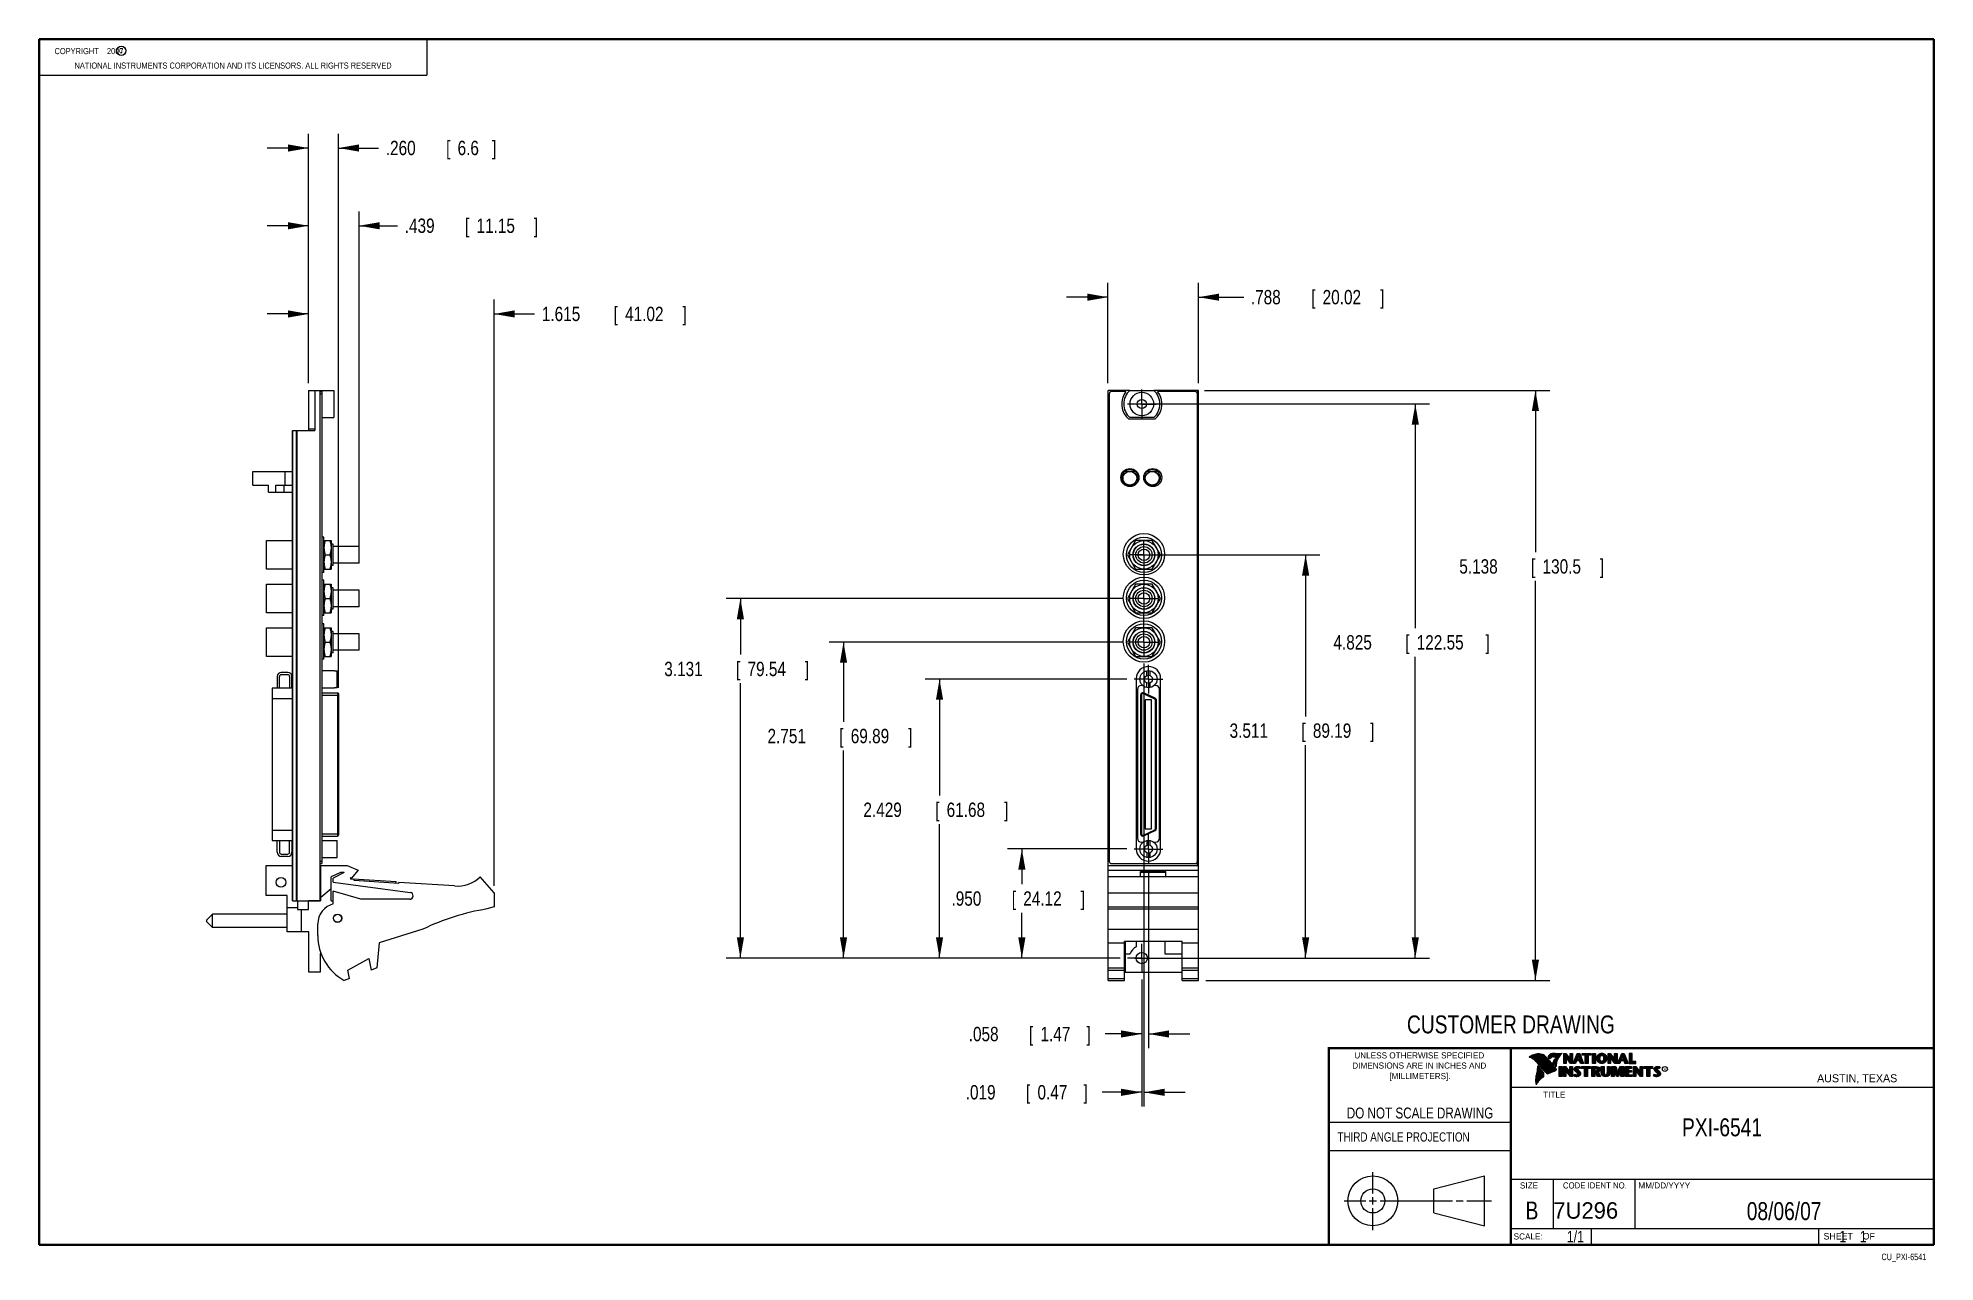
# Model space of a CAD drawing. Header units: inches. Extents: x 0.2 to 16.8, y 0.1 to 10.8.
import ezdxf
from ezdxf.enums import TextEntityAlignment as Align

# ---------------------------------------------------------------- set-up
doc = ezdxf.new("R2010")
doc.units = ezdxf.units.IN
doc.header["$LTSCALE"] = 0.935
doc.header["$MEASUREMENT"] = 0
doc.linetypes.add('CENTER', pattern=[0.6, 0.375, -0.075, 0.075, -0.075])
doc.layers.get('0').update_dxf_attribs({"linetype": 'CONTINUOUS'})
doc.layers.add('DEFAULT_1', color=7, linetype='CENTER')
doc.layers.add('DIMENSIONS', color=7, linetype='CONTINUOUS')
doc.styles.get("Standard").update_dxf_attribs({"font": 'txt', "width": 0.8})
doc.dimstyles.new('DIMSTYLE_1', dxfattribs={"dimtxt": 0.125, "dimasz": 0.18, "dimexe": 0.18, "dimexo": 0.0625, "dimgap": 0.09, "dimtad": 0, "dimtih": 1, "dimtoh": 1, "dimdec": 3, "dimzin": 4, "dimdsep": 46, "dimtxsty": 'STANDARD', "dimblk": '_FILLED', "dimblk1": '_FILLED', "dimblk2": '_FILLED', "dimcen": 0.09, "dimadec": 0, "dimazin": 0, "dimtp": 0.01, "dimtm": 0.01, "dimtfac": 1, "dimtdec": 3, "dimtofl": 0, "dimtmove": 0, "dimatfit": 3, "dimldrblk": '_FILLED', "dimfxl": 1, "dimtolj": 1, "dimtzin": 4, "dimarcsym": 0})

msp = doc.modelspace()

# ---------------------------------------------------------------- texts
at = {"color": 2, "linetype": 'CONTINUOUS', "width": 0.8}
for s, height, p in [('c', 0.053, (0.946, 10.6363)), ('NATIONAL INSTRUMENTS CORPORATION AND ITS LICENSORS. ALL RIGHTS RESERVED', 0.053, (0.5583, 10.5016)), ('THIRD ANGLE PROJECTION', 0.08, (11.5564, 1.1584))]:
    msp.add_text(s, height=height, dxfattribs=at).set_placement(p)
at = {"color": 7, "linetype": 'CONTINUOUS', "width": 0.8}
for s, height, p in [('CUSTOMER DRAWING', 0.15625, (13.0668, 2.1001)), ('DO NOT SCALE DRAWING', 0.095, (12.2754, 1.3592)), ('B', 0.1562, (13.2497, 0.4798))]:
    msp.add_text(s, height=height, dxfattribs=at).set_placement(p, align=Align.CENTER)
at = {"color": 2, "linetype": 'CONTINUOUS'}
for s, p in [('DIMENSIONS ARE IN INCHES AND', (12.2688, 1.7933)), ('UNLESS OTHERWISE SPECIFIED', (12.2688, 1.8819)), ('[MILLIMETERS].', (12.2746, 1.7015))]:
    msp.add_text(s, height=0.053254, dxfattribs=at).set_placement(p, align=Align.CENTER)
for s, height, p in [('R', 0.0217, (14.3971, 1.7782)), ('AUSTIN, TEXAS', 0.069617, (15.7327, 1.6745)), ('TITLE', 0.05325, (13.3474, 1.5397)), ('SIZE', 0.05325, (13.1451, 0.7494)), ('MM/DD/YYYY', 0.05325, (14.1765, 0.7494)), ('SCALE:', 0.05325, (13.0904, 0.3053)), ('SHEET    OF', 0.057262, (15.7892, 0.3052))]:
    msp.add_text(s, height=height, dxfattribs=at).set_placement(p)
at = {"color": 2, "linetype": 'CONTINUOUS', "width": 0.95}
msp.add_text('CODE IDENT NO.', height=0.053254, dxfattribs=at).set_placement((13.7978, 0.7494), align=Align.CENTER)
at = {"color": 7, "linetype": 'CONTINUOUS'}
msp.add_text('7U296', height=0.14316, dxfattribs=at).set_placement((13.4363, 0.4866))
at = {"color": 7, "linetype": 'CONTINUOUS', "width": 0.8}
msp.add_text('1/1', height=0.1, dxfattribs=at).set_placement((13.7025, 0.2805), align=Align.RIGHT)
at = {"color": 2, "linetype": 'CONTINUOUS', "width": 0.8}
msp.add_text('CU_PXI-6541', height=0.057262, dxfattribs=at).set_placement((16.6837, 0.1254), align=Align.RIGHT)
at = {"color": 2, "linetype": 'CONTINUOUS', "insert": (0.3125, 10.6805), "char_height": 0.053, "width": 0.8904, "attachment_point": 1}
msp.add_mtext('    COPYRIGHT    2007', dxfattribs=at)
at = {"color": 7, "linetype": 'CONTINUOUS'}
for s, insert, char_height, width, attachment_point in [('PXI-6541\\P ', (14.9051, 1.3603), 0.15625, 1, 2), ('08/06/07 ', (15.4455, 0.6307), 0.15625, 1.125, 2), ('    1    1', (15.8075, 0.3805), 0.1, 0.8, 1)]:
    msp.add_mtext(s, dxfattribs=dict(at, insert=insert, char_height=char_height, width=width, attachment_point=attachment_point))

# ---------------------------------------------------------------- blocks, each defined once
blk = doc.blocks.new('_FILLED')
at = {"color": 0, "linetype": 'BYBLOCK'}
blk.add_solid([(0, 0), (-1, 0.174), (-1, -0.174)], dxfattribs=at)
blk = doc.blocks.new('*D0')
at = {"layer": 'DIMENSIONS', "color": 2, "linetype": 'CONTINUOUS'}
for p, q in [((10.397, 7.699), (13.405, 7.699)), ((13.28, 7.699), (13.28, 6.292)), ((13.28, 2.561), (13.28, 6.042)), ((10.409, 2.561), (13.405, 2.561))]:
    blk.add_line(p, q, dxfattribs=at)
at = {"layer": 'DIMENSIONS', "color": 2, "linetype": 'CONTINUOUS', "xscale": 0.18, "yscale": 0.18, "zscale": 0.18}
for p, rotation in [((13.28, 7.699), 90), ((13.28, 2.561), 270)]:
    blk.add_blockref('_FILLED', p, dxfattribs=dict(at, rotation=rotation))
at = {"layer": 'DIMENSIONS', "color": 2, "linetype": 'CONTINUOUS', "width": 0.8}
for s, p in [('5.138', (12.617, 6.104)), ('[', (13.242, 6.104)), ('130.5', (13.342, 6.104)), (']', (13.842, 6.104))]:
    blk.add_text(s, height=0.125, dxfattribs=at).set_placement(p)
blk = doc.blocks.new('*D1')
at = {"layer": 'DIMENSIONS', "color": 2, "linetype": 'CONTINUOUS'}
for p, q in [((9.558, 7.761), (9.558, 8.636)), ((10.346, 7.761), (10.346, 8.636)), ((9.558, 8.511), (9.198, 8.511)), ((10.346, 8.511), (10.74, 8.511))]:
    blk.add_line(p, q, dxfattribs=at)
at = {"layer": 'DIMENSIONS', "color": 2, "linetype": 'CONTINUOUS', "xscale": 0.18, "yscale": 0.18, "zscale": 0.18}
blk.add_blockref('_FILLED', (9.558, 8.511), dxfattribs=at)
at = {"layer": 'DIMENSIONS', "color": 2, "linetype": 'CONTINUOUS', "xscale": 0.18, "yscale": 0.18, "zscale": 0.18, "rotation": 180}
blk.add_blockref('_FILLED', (10.346, 8.511), dxfattribs=at)
at = {"layer": 'DIMENSIONS', "color": 2, "linetype": 'CONTINUOUS', "width": 0.8}
for s, p in [('.788', (10.802, 8.449)), ('[', (11.327, 8.449)), ('20.02', (11.427, 8.449)), (']', (11.927, 8.449))]:
    blk.add_text(s, height=0.125, dxfattribs=at).set_placement(p)
blk = doc.blocks.new('*D2')
at = {"layer": 'DIMENSIONS', "color": 2, "linetype": 'CONTINUOUS'}
for p, q in [((2.597, 7.761), (2.597, 8.49)), ((4.212, 3.386), (4.212, 8.49)), ((2.597, 8.365), (2.237, 8.365)), ((4.212, 8.365), (4.565, 8.365))]:
    blk.add_line(p, q, dxfattribs=at)
at = {"layer": 'DIMENSIONS', "color": 2, "linetype": 'CONTINUOUS', "xscale": 0.18, "yscale": 0.18, "zscale": 0.18}
blk.add_blockref('_FILLED', (2.597, 8.365), dxfattribs=at)
at = {"layer": 'DIMENSIONS', "color": 2, "linetype": 'CONTINUOUS', "xscale": 0.18, "yscale": 0.18, "zscale": 0.18, "rotation": 180}
blk.add_blockref('_FILLED', (4.212, 8.365), dxfattribs=at)
at = {"layer": 'DIMENSIONS', "color": 2, "linetype": 'CONTINUOUS', "width": 0.8}
for s, p in [('1.615', (4.628, 8.303)), ('[', (5.253, 8.303)), ('41.02', (5.353, 8.303)), (']', (5.853, 8.303))]:
    blk.add_text(s, height=0.125, dxfattribs=at).set_placement(p)
blk = doc.blocks.new('*D3')
at = {"layer": 'DIMENSIONS', "color": 2, "linetype": 'CONTINUOUS'}
for p, q in [((2.597, 7.761), (2.597, 9.258)), ((3.036, 6.33), (3.036, 9.258)), ((2.597, 9.133), (2.237, 9.133)), ((3.036, 9.133), (3.372, 9.133))]:
    blk.add_line(p, q, dxfattribs=at)
at = {"layer": 'DIMENSIONS', "color": 2, "linetype": 'CONTINUOUS', "xscale": 0.18, "yscale": 0.18, "zscale": 0.18}
blk.add_blockref('_FILLED', (2.597, 9.133), dxfattribs=at)
at = {"layer": 'DIMENSIONS', "color": 2, "linetype": 'CONTINUOUS', "xscale": 0.18, "yscale": 0.18, "zscale": 0.18, "rotation": 180}
blk.add_blockref('_FILLED', (3.036, 9.133), dxfattribs=at)
at = {"layer": 'DIMENSIONS', "color": 2, "linetype": 'CONTINUOUS', "width": 0.8}
for s, p in [('.439', (3.434, 9.071)), ('[', (3.959, 9.071)), ('11.15', (4.059, 9.071)), (']', (4.559, 9.071))]:
    blk.add_text(s, height=0.125, dxfattribs=at).set_placement(p)
blk = doc.blocks.new('*D4')
at = {"layer": 'DIMENSIONS', "color": 2, "linetype": 'CONTINUOUS'}
for p, q in [((2.597, 7.761), (2.597, 9.935)), ((2.857, 5.109), (2.857, 9.935)), ((2.597, 9.81), (2.237, 9.81)), ((2.857, 9.81), (3.207, 9.81))]:
    blk.add_line(p, q, dxfattribs=at)
at = {"layer": 'DIMENSIONS', "color": 2, "linetype": 'CONTINUOUS', "xscale": 0.18, "yscale": 0.18, "zscale": 0.18}
blk.add_blockref('_FILLED', (2.597, 9.81), dxfattribs=at)
at = {"layer": 'DIMENSIONS', "color": 2, "linetype": 'CONTINUOUS', "xscale": 0.18, "yscale": 0.18, "zscale": 0.18, "rotation": 180}
blk.add_blockref('_FILLED', (2.857, 9.81), dxfattribs=at)
at = {"layer": 'DIMENSIONS', "color": 2, "linetype": 'CONTINUOUS', "width": 0.8}
for s, p in [('.260', (3.269, 9.748)), ('[', (3.794, 9.748)), ('6.6', (3.894, 9.748)), (']', (4.194, 9.748))]:
    blk.add_text(s, height=0.125, dxfattribs=at).set_placement(p)
blk = doc.blocks.new('*D5')
at = {"layer": 'DIMENSIONS', "color": 2, "linetype": 'CONTINUOUS'}
for p, q in [((9.723, 3.706), (8.683, 3.706)), ((8.808, 3.706), (8.808, 3.399)), ((8.808, 2.756), (8.808, 3.149)), ((9.665, 2.756), (8.683, 2.756))]:
    blk.add_line(p, q, dxfattribs=at)
at = {"layer": 'DIMENSIONS', "color": 2, "linetype": 'CONTINUOUS', "xscale": 0.18, "yscale": 0.18, "zscale": 0.18}
for p, rotation in [((8.808, 3.706), 90), ((8.808, 2.756), 270)]:
    blk.add_blockref('_FILLED', p, dxfattribs=dict(at, rotation=rotation))
at = {"layer": 'DIMENSIONS', "color": 2, "linetype": 'CONTINUOUS', "width": 0.8}
for s, p in [('.950', (8.195, 3.212)), ('[', (8.72, 3.212)), ('24.12', (8.82, 3.212)), (']', (9.32, 3.212))]:
    blk.add_text(s, height=0.125, dxfattribs=at).set_placement(p)
blk = doc.blocks.new('*D6')
at = {"layer": 'DIMENSIONS', "color": 2, "linetype": 'CONTINUOUS'}
for p, q in [((9.723, 5.185), (7.966, 5.185)), ((8.091, 5.185), (8.091, 4.173)), ((8.091, 2.756), (8.091, 3.923)), ((9.665, 2.756), (7.966, 2.756))]:
    blk.add_line(p, q, dxfattribs=at)
at = {"layer": 'DIMENSIONS', "color": 2, "linetype": 'CONTINUOUS', "xscale": 0.18, "yscale": 0.18, "zscale": 0.18}
for p, rotation in [((8.091, 5.185), 90), ((8.091, 2.756), 270)]:
    blk.add_blockref('_FILLED', p, dxfattribs=dict(at, rotation=rotation))
at = {"layer": 'DIMENSIONS', "color": 2, "linetype": 'CONTINUOUS', "width": 0.8}
for s, p in [('2.429', (7.428, 3.985)), ('[', (8.053, 3.985)), ('61.68', (8.153, 3.985)), (']', (8.653, 3.985))]:
    blk.add_text(s, height=0.125, dxfattribs=at).set_placement(p)
blk = doc.blocks.new('*D7')
at = {"layer": 'DIMENSIONS', "color": 2, "linetype": 'CONTINUOUS'}
for p, q in [((9.683, 5.507), (7.13, 5.507)), ((7.255, 5.507), (7.255, 4.814)), ((7.255, 2.756), (7.255, 4.564)), ((9.665, 2.756), (7.13, 2.756))]:
    blk.add_line(p, q, dxfattribs=at)
at = {"layer": 'DIMENSIONS', "color": 2, "linetype": 'CONTINUOUS', "xscale": 0.18, "yscale": 0.18, "zscale": 0.18}
for p, rotation in [((7.255, 5.507), 90), ((7.255, 2.756), 270)]:
    blk.add_blockref('_FILLED', p, dxfattribs=dict(at, rotation=rotation))
at = {"layer": 'DIMENSIONS', "color": 2, "linetype": 'CONTINUOUS', "width": 0.8}
for s, p in [('2.751', (6.593, 4.627)), ('[', (7.218, 4.627)), ('69.89', (7.318, 4.627)), (']', (7.818, 4.627))]:
    blk.add_text(s, height=0.125, dxfattribs=at).set_placement(p)
blk = doc.blocks.new('*D8')
at = {"layer": 'DIMENSIONS', "color": 2, "linetype": 'CONTINUOUS'}
for p, q in [((9.683, 5.887), (6.232, 5.887)), ((6.357, 5.887), (6.357, 5.399)), ((6.357, 2.756), (6.357, 5.149)), ((9.665, 2.756), (6.232, 2.756))]:
    blk.add_line(p, q, dxfattribs=at)
at = {"layer": 'DIMENSIONS', "color": 2, "linetype": 'CONTINUOUS', "xscale": 0.18, "yscale": 0.18, "zscale": 0.18}
for p, rotation in [((6.357, 5.887), 90), ((6.357, 2.756), 270)]:
    blk.add_blockref('_FILLED', p, dxfattribs=dict(at, rotation=rotation))
at = {"layer": 'DIMENSIONS', "color": 2, "linetype": 'CONTINUOUS', "width": 0.8}
for s, p in [('3.131', (5.694, 5.211)), ('[', (6.319, 5.211)), ('79.54', (6.419, 5.211)), (']', (6.919, 5.211))]:
    blk.add_text(s, height=0.125, dxfattribs=at).set_placement(p)
blk = doc.blocks.new('*D9')
at = {"layer": 'DIMENSIONS', "color": 2, "linetype": 'CONTINUOUS'}
for p, q in [((9.808, 6.267), (11.404, 6.267)), ((11.279, 6.267), (11.279, 4.861)), ((11.279, 2.756), (11.279, 4.611)), ((9.79, 2.756), (11.404, 2.756))]:
    blk.add_line(p, q, dxfattribs=at)
at = {"layer": 'DIMENSIONS', "color": 2, "linetype": 'CONTINUOUS', "xscale": 0.18, "yscale": 0.18, "zscale": 0.18}
for p, rotation in [((11.279, 6.267), 90), ((11.279, 2.756), 270)]:
    blk.add_blockref('_FILLED', p, dxfattribs=dict(at, rotation=rotation))
at = {"layer": 'DIMENSIONS', "color": 2, "linetype": 'CONTINUOUS', "width": 0.8}
for s, p in [('3.511', (10.617, 4.674)), ('[', (11.242, 4.674)), ('89.19', (11.342, 4.674)), (']', (11.842, 4.674))]:
    blk.add_text(s, height=0.125, dxfattribs=at).set_placement(p)
blk = doc.blocks.new('*D10')
at = {"layer": 'DIMENSIONS', "color": 2, "linetype": 'CONTINUOUS'}
for p, q in [((9.79, 7.581), (12.359, 7.581)), ((12.234, 7.581), (12.234, 5.63)), ((12.234, 2.756), (12.234, 5.38)), ((9.79, 2.756), (12.359, 2.756))]:
    blk.add_line(p, q, dxfattribs=at)
at = {"layer": 'DIMENSIONS', "color": 2, "linetype": 'CONTINUOUS', "xscale": 0.18, "yscale": 0.18, "zscale": 0.18}
for p, rotation in [((12.234, 7.581), 90), ((12.234, 2.756), 270)]:
    blk.add_blockref('_FILLED', p, dxfattribs=dict(at, rotation=rotation))
at = {"layer": 'DIMENSIONS', "color": 2, "linetype": 'CONTINUOUS', "width": 0.8}
for s, p in [('4.825', (11.521, 5.443)), ('[', (12.146, 5.443)), ('122.55', (12.246, 5.443)), (']', (12.846, 5.443))]:
    blk.add_text(s, height=0.125, dxfattribs=at).set_placement(p)
blk = doc.blocks.new('*D11')
at = {"layer": 'DIMENSIONS', "color": 2, "linetype": 'CONTINUOUS'}
for p, q in [((9.91, 3.518), (9.91, 1.97)), ((9.852, 2.568), (9.852, 1.97)), ((9.852, 2.095), (9.533, 2.095)), ((9.91, 2.095), (10.27, 2.095))]:
    blk.add_line(p, q, dxfattribs=at)
at = {"layer": 'DIMENSIONS', "color": 2, "linetype": 'CONTINUOUS', "xscale": 0.18, "yscale": 0.18, "zscale": 0.18}
blk.add_blockref('_FILLED', (9.852, 2.095), dxfattribs=at)
at = {"layer": 'DIMENSIONS', "color": 2, "linetype": 'CONTINUOUS', "xscale": 0.18, "yscale": 0.18, "zscale": 0.18, "rotation": 180}
blk.add_blockref('_FILLED', (9.91, 2.095), dxfattribs=at)
at = {"layer": 'DIMENSIONS', "color": 2, "linetype": 'CONTINUOUS', "width": 0.8}
for s, p in [('.058', (8.345, 2.032)), ('[', (8.87, 2.032)), ('1.47', (8.97, 2.032)), (']', (9.37, 2.032))]:
    blk.add_text(s, height=0.125, dxfattribs=at).set_placement(p)
blk = doc.blocks.new('*D12')
at = {"layer": 'DIMENSIONS', "color": 2, "linetype": 'CONTINUOUS'}
for p, q in [((9.871, 5.32), (9.871, 1.462)), ((9.852, 2.568), (9.852, 1.462)), ((9.852, 1.587), (9.506, 1.587)), ((9.871, 1.587), (10.231, 1.587))]:
    blk.add_line(p, q, dxfattribs=at)
at = {"layer": 'DIMENSIONS', "color": 2, "linetype": 'CONTINUOUS', "xscale": 0.18, "yscale": 0.18, "zscale": 0.18}
blk.add_blockref('_FILLED', (9.852, 1.587), dxfattribs=at)
at = {"layer": 'DIMENSIONS', "color": 2, "linetype": 'CONTINUOUS', "xscale": 0.18, "yscale": 0.18, "zscale": 0.18, "rotation": 180}
blk.add_blockref('_FILLED', (9.871, 1.587), dxfattribs=at)
at = {"layer": 'DIMENSIONS', "color": 2, "linetype": 'CONTINUOUS', "width": 0.8}
for s, p in [('[', (8.844, 1.525)), (']', (9.344, 1.525)), ('.019', (8.319, 1.525)), ('0.47', (8.944, 1.525))]:
    blk.add_text(s, height=0.125, dxfattribs=at).set_placement(p)

# ---------------------------------------------------------------- dimensions: what is measured, and where the dimension line sits
at = {"layer": 'DIMENSIONS', "color": 2, "linetype": 'CONTINUOUS'}
for base, p1, p2, angle, picture, middle in [((2.5972, 9.8104), (2.8569, 5.1093), (2.5972, 7.7613), 180, '*D4', (3.7819, 9.8104)), ((13.2797, 2.5611), (10.3969, 7.6988), (10.4089, 2.5611), 270, '*D0', (13.2797, 6.167)), ((12.234, 7.5808), (9.7898, 2.7561), (9.7898, 7.5808), 90, '*D10', (12.234, 5.5052)), ((11.2793, 6.2675), (9.7898, 2.7561), (9.8084, 6.2675), 90, '*D9', (11.2793, 4.7364)), ((6.3566, 5.8875), (9.6648, 2.7561), (9.6834, 5.8875), 90, '*D8', (6.3566, 5.2737)), ((7.2555, 5.5075), (9.6648, 2.7561), (9.6834, 5.5075), 90, '*D7', (7.2555, 4.6892)), ((8.09077, 5.18462), (9.6648, 2.7561), (9.72265, 5.18462), 90, '*D6', (8.09077, 4.04764)), ((8.8075, 3.7057), (9.6648, 2.7561), (9.7228, 3.7057), 90, '*D5', (8.8075, 3.2744))]:
    dim = msp.add_linear_dim(base=base, p1=p1, p2=p2, angle=angle, dimstyle='DIMSTYLE_1', dxfattribs=at)
    dim.commit()
    dim.dimension.update_dxf_attribs({"geometry": picture, "text_midpoint": middle, "dimtype": 160})
for base, p1, p2, picture, middle in [((3.0362, 9.1332), (2.5972, 7.7613), (3.0362, 6.33), '*D3', (4.0465, 9.1332)), ((10.3464, 8.5113), (9.5584, 7.7613), (10.3464, 7.7613), '*D1', (11.4147, 8.5113)), ((4.2122, 8.3652), (2.5972, 7.7613), (4.2122, 3.3856), '*D2', (5.2902, 8.3652)), ((9.871, 1.5871), (9.8524, 2.5685), (9.871, 5.3199), '*D12', (8.881, 1.5871)), ((9.9104, 2.095), (9.8524, 2.5685), (9.9104, 3.5181), '*D11', (8.9079, 2.095))]:
    dim = msp.add_linear_dim(base=base, p1=p1, p2=p2, dimstyle='DIMSTYLE_1', dxfattribs=at)
    dim.commit()
    dim.dimension.update_dxf_attribs({"geometry": picture, "text_midpoint": middle, "dimtype": 160})

# ---------------------------------------------------------------- linework, layer by layer
at = {"color": 2, "linetype": 'CONTINUOUS'}
for p, q in [((0.25, 10.7586), (3.625, 10.7586)), ((0.25, 10.7586), (0.25, 10.4456)), ((3.625, 10.7586), (3.625, 10.4456)), ((0.25, 10.4456), (3.625, 10.4456)), ((13.0652, 1.9695), (16.745, 1.9695)), ((13.0652, 1.9695), (13.0652, 0.2605)), ((13.2311, 1.8934), (13.2311, 1.8949)), ((13.2347, 1.8921), (13.2347, 1.8972)), ((13.2382, 1.8907), (13.2382, 1.8994)), ((13.2418, 1.8892), (13.2418, 1.9015)), ((13.2453, 1.8876), (13.2453, 1.9035)), ((13.2489, 1.8858), (13.2489, 1.9054)), ((13.2524, 1.8839), (13.2524, 1.9069)), ((13.256, 1.8818), (13.256, 1.9084)), ((13.2596, 1.8796), (13.2596, 1.9098)), ((13.2631, 1.8772), (13.2631, 1.9111)), ((13.2667, 1.8747), (13.2667, 1.9124)), ((13.2702, 1.872), (13.2702, 1.9135)), ((13.2738, 1.869), (13.2738, 1.9146)), ((13.2773, 1.8658), (13.2773, 1.9155)), ((13.2809, 1.8624), (13.2809, 1.9164)), ((13.2844, 1.8587), (13.2844, 1.9173)), ((13.288, 1.8549), (13.288, 1.9181)), ((13.2915, 1.851), (13.2915, 1.9188)), ((13.2951, 1.8471), (13.2951, 1.9194)), ((13.2987, 1.8431), (13.2987, 1.9198)), ((13.3022, 1.8391), (13.3022, 1.92)), ((13.3058, 1.8351), (13.3058, 1.9201)), ((13.3093, 1.8311), (13.3093, 1.9201)), ((13.3129, 1.827), (13.3129, 1.9199)), ((13.3164, 1.8229), (13.3164, 1.9196)), ((13.32, 1.8188), (13.32, 1.9192)), ((13.3235, 1.8146), (13.3235, 1.9186)), ((13.3271, 1.8104), (13.3271, 1.9179)), ((13.3306, 1.8062), (13.3306, 1.9172)), ((13.3342, 1.802), (13.3342, 1.9163)), ((13.3378, 1.7978), (13.3378, 1.9151)), ((13.3413, 1.7937), (13.3413, 1.9138)), ((13.3449, 1.7897), (13.3449, 1.9122)), ((13.3484, 1.7856), (13.3484, 1.9103)), ((13.352, 1.7817), (13.352, 1.9081)), ((13.3555, 1.7778), (13.3555, 1.9055)), ((13.3591, 1.7739), (13.3591, 1.9026)), ((13.3626, 1.7701), (13.3626, 1.8991)), ((13.3662, 1.7663), (13.3662, 1.8952)), ((13.3697, 1.7625), (13.3697, 1.8915)), ((13.3733, 1.7588), (13.3733, 1.8878)), ((13.3769, 1.7556), (13.3769, 1.8841)), ((13.3804, 1.7529), (13.3804, 1.8803)), ((13.384, 1.7512), (13.384, 1.8766)), ((13.3875, 1.7509), (13.3875, 1.8728)), ((13.4022, 1.878), (13.3901, 1.8922)), ((13.3911, 1.7518), (13.3911, 1.8691)), ((13.4029, 1.881), (13.3927, 1.893)), ((13.3946, 1.8908), (13.3946, 1.8999)), ((13.3946, 1.7533), (13.3946, 1.8653)), ((13.3982, 1.8866), (13.3982, 1.9062)), ((13.3982, 1.7548), (13.3982, 1.8615)), ((13.4017, 1.8824), (13.4017, 1.9101)), ((13.4017, 1.7563), (13.4017, 1.8574)), ((13.4053, 1.8823), (13.4053, 1.9129)), ((13.4053, 1.7578), (13.4053, 1.8531)), ((13.4088, 1.8844), (13.4088, 1.915)), ((13.4088, 1.7593), (13.4088, 1.8488)), ((13.4124, 1.887), (13.4124, 1.9167)), ((13.4124, 1.7609), (13.4124, 1.8445)), ((13.4159, 1.89), (13.4159, 1.9182)), ((13.4159, 1.7625), (13.4159, 1.8402)), ((13.4195, 1.8937), (13.4195, 1.9193)), ((13.4195, 1.7641), (13.4195, 1.8359)), ((13.4231, 1.8964), (13.4231, 1.9203)), ((13.4231, 1.7657), (13.4231, 1.8316)), ((13.4266, 1.8982), (13.4266, 1.9209)), ((13.4266, 1.7674), (13.4266, 1.8273)), ((13.4302, 1.8995), (13.4302, 1.9214)), ((13.4302, 1.7691), (13.4302, 1.823)), ((13.4414, 1.8328), (13.4319, 1.8437)), ((13.4337, 1.8997), (13.4337, 1.922)), ((13.4337, 1.7708), (13.4337, 1.8187)), ((13.4433, 1.8344), (13.4349, 1.844)), ((13.4373, 1.8991), (13.4373, 1.9224)), ((13.4373, 1.8413), (13.4373, 1.8491)), ((13.4408, 1.898), (13.4408, 1.9228)), ((13.4408, 1.8372), (13.4408, 1.8572)), ((13.4444, 1.8972), (13.4444, 1.9231)), ((13.4444, 1.8331), (13.4444, 1.8665)), ((13.4479, 1.8969), (13.4479, 1.9234)), ((13.4479, 1.8288), (13.4479, 1.873)), ((13.4515, 1.8966), (13.4515, 1.9236)), ((13.4515, 1.8247), (13.4515, 1.8764)), ((13.4529, 1.9261), (13.5132, 1.9271)), ((13.453, 1.9236), (13.5067, 1.9245)), ((13.455, 1.8965), (13.455, 1.9237)), ((13.455, 1.8207), (13.455, 1.878)), ((13.4586, 1.8964), (13.4586, 1.9237)), ((13.4586, 1.8303), (13.4586, 1.879)), ((13.4622, 1.8957), (13.4622, 1.9238)), ((13.4622, 1.8535), (13.4622, 1.8795)), ((13.4657, 1.8935), (13.4657, 1.9238)), ((13.4657, 1.8636), (13.4657, 1.8798)), ((13.4693, 1.872), (13.4693, 1.9239)), ((13.4728, 1.8794), (13.4728, 1.9239)), ((13.4764, 1.8859), (13.4764, 1.924)), ((13.4799, 1.8919), (13.4799, 1.924)), ((13.4835, 1.8973), (13.4835, 1.9241)), ((13.487, 1.9023), (13.487, 1.9242)), ((13.4906, 1.9069), (13.4906, 1.9242)), ((13.4941, 1.9112), (13.4941, 1.9243)), ((13.4977, 1.9153), (13.4977, 1.9243)), ((13.5013, 1.9191), (13.5013, 1.9244)), ((13.5261, 1.9263), (13.5451, 1.9263)), ((13.5261, 1.839), (13.5261, 1.9263)), ((13.5466, 1.839), (13.5261, 1.839)), ((13.5286, 1.9237), (13.5439, 1.9237)), ((13.5286, 1.8415), (13.5286, 1.9237)), ((13.5441, 1.8415), (13.5286, 1.8415)), ((13.5332, 1.8415), (13.5332, 1.9237)), ((13.5367, 1.8415), (13.5367, 1.9237)), ((13.5402, 1.8415), (13.5402, 1.9237)), ((13.5441, 1.8976), (13.5437, 1.9237)), ((13.5439, 1.9237), (13.5854, 1.869)), ((13.5873, 1.8415), (13.5441, 1.8976)), ((13.5441, 1.8976), (13.5441, 1.8415)), ((13.5451, 1.9263), (13.5829, 1.8765)), ((13.586, 1.839), (13.5466, 1.8902)), ((13.5466, 1.8902), (13.5466, 1.839)), ((13.5471, 1.8936), (13.5471, 1.9194)), ((13.5506, 1.8891), (13.5506, 1.9149)), ((13.5541, 1.8846), (13.5541, 1.9103)), ((13.5576, 1.8801), (13.5576, 1.9057)), ((13.561, 1.8756), (13.561, 1.9011)), ((13.5645, 1.8711), (13.5645, 1.8965)), ((13.568, 1.8665), (13.568, 1.8919)), ((13.5715, 1.862), (13.5715, 1.8874)), ((13.575, 1.8575), (13.575, 1.8828)), ((13.5784, 1.853), (13.5784, 1.8782)), ((13.5819, 1.8485), (13.5819, 1.8736)), ((13.5829, 1.9263), (13.6036, 1.9263)), ((13.5829, 1.8765), (13.5829, 1.9263)), ((13.5854, 1.9237), (13.6011, 1.9237)), ((13.5854, 1.869), (13.5854, 1.9237)), ((13.5854, 1.844), (13.5854, 1.869)), ((13.6036, 1.839), (13.586, 1.839)), ((13.6011, 1.8415), (13.5873, 1.8415)), ((13.5889, 1.8415), (13.5889, 1.9237)), ((13.5923, 1.8415), (13.5923, 1.9237)), ((13.5958, 1.8415), (13.5958, 1.9237)), ((13.5993, 1.8415), (13.5993, 1.9237)), ((13.6011, 1.9237), (13.6011, 1.8415)), ((13.6036, 1.9263), (13.6036, 1.839)), ((13.6088, 1.839), (13.6444, 1.9262)), ((13.6294, 1.839), (13.6088, 1.839)), ((13.6125, 1.8415), (13.6461, 1.9237)), ((13.6277, 1.8415), (13.6125, 1.8415)), ((13.6167, 1.8415), (13.6167, 1.8516)), ((13.6201, 1.8415), (13.6201, 1.8601)), ((13.6236, 1.8415), (13.6236, 1.8686)), ((13.6271, 1.8415), (13.6271, 1.8771)), ((13.6361, 1.8623), (13.6277, 1.8415)), ((13.6378, 1.8598), (13.6294, 1.839)), ((13.6306, 1.8486), (13.6306, 1.8857)), ((13.634, 1.8573), (13.634, 1.8942)), ((13.6665, 1.8623), (13.6361, 1.8623)), ((13.6375, 1.8623), (13.6375, 1.9027)), ((13.6647, 1.8598), (13.6378, 1.8598)), ((13.6388, 1.8711), (13.65, 1.9073)), ((13.6639, 1.8711), (13.6388, 1.8711)), ((13.641, 1.8781), (13.641, 1.9112)), ((13.641, 1.8623), (13.641, 1.8711)), ((13.6423, 1.8736), (13.6519, 1.9048)), ((13.6606, 1.8736), (13.6423, 1.8736)), ((13.6444, 1.9262), (13.6664, 1.9262)), ((13.6445, 1.8893), (13.6445, 1.9197)), ((13.6445, 1.8623), (13.6445, 1.8711)), ((13.6461, 1.9237), (13.6647, 1.9237)), ((13.6479, 1.9006), (13.6479, 1.9237)), ((13.6479, 1.8623), (13.6479, 1.8711)), ((13.65, 1.9073), (13.6541, 1.9073)), ((13.6514, 1.9073), (13.6514, 1.9237)), ((13.6514, 1.8623), (13.6514, 1.8711)), ((13.6519, 1.9048), (13.6521, 1.9048)), ((13.6521, 1.9048), (13.6606, 1.8736)), ((13.6541, 1.9073), (13.6639, 1.8711)), ((13.6549, 1.9043), (13.6549, 1.9237)), ((13.6549, 1.8623), (13.6549, 1.8711)), ((13.6584, 1.8915), (13.6584, 1.9237)), ((13.6584, 1.8623), (13.6584, 1.8711)), ((13.6618, 1.8787), (13.6618, 1.9237)), ((13.6618, 1.8623), (13.6618, 1.8711)), ((13.6647, 1.9237), (13.6959, 1.8415)), ((13.6717, 1.839), (13.6647, 1.8598)), ((13.6653, 1.8623), (13.6653, 1.922)), ((13.6664, 1.9262), (13.6995, 1.839)), ((13.6735, 1.8415), (13.6665, 1.8623)), ((13.6688, 1.8555), (13.6688, 1.9128)), ((13.6995, 1.839), (13.6717, 1.839)), ((13.6723, 1.8452), (13.6723, 1.9037)), ((13.6959, 1.8415), (13.6735, 1.8415)), ((13.6757, 1.8415), (13.6757, 1.8945)), ((13.6792, 1.8415), (13.6792, 1.8854)), ((13.6827, 1.8415), (13.6827, 1.8762)), ((13.6862, 1.8415), (13.6862, 1.8671)), ((13.6866, 1.9262), (13.7634, 1.9262)), ((13.6866, 1.9099), (13.6866, 1.9262)), ((13.7118, 1.9099), (13.6866, 1.9099)), ((13.6891, 1.9237), (13.7609, 1.9237)), ((13.6891, 1.9125), (13.6891, 1.9237)), ((13.7143, 1.9125), (13.6891, 1.9125)), ((13.6896, 1.8415), (13.6896, 1.8579)), ((13.6931, 1.9125), (13.6931, 1.9237)), ((13.6931, 1.8415), (13.6931, 1.8488)), ((13.6966, 1.9125), (13.6966, 1.9237)), ((13.7001, 1.9125), (13.7001, 1.9237)), ((13.7035, 1.9125), (13.7035, 1.9237)), ((13.707, 1.9125), (13.707, 1.9237)), ((13.7105, 1.9125), (13.7105, 1.9237)), ((13.7118, 1.839), (13.7118, 1.9099)), ((13.7382, 1.839), (13.7118, 1.839)), ((13.7143, 1.9125), (13.714, 1.9237)), ((13.7143, 1.8415), (13.7143, 1.9125)), ((13.7357, 1.8415), (13.7143, 1.8415)), ((13.7174, 1.8415), (13.7174, 1.9237)), ((13.7209, 1.8415), (13.7209, 1.9237)), ((13.7244, 1.8415), (13.7244, 1.9237)), ((13.7279, 1.8415), (13.7279, 1.9237)), ((13.7313, 1.8415), (13.7313, 1.9237)), ((13.7357, 1.9125), (13.7348, 1.9237)), ((13.7609, 1.9125), (13.7357, 1.9125)), ((13.7357, 1.9125), (13.7357, 1.8415)), ((13.7634, 1.9099), (13.7382, 1.9099)), ((13.7382, 1.9099), (13.7382, 1.839)), ((13.7383, 1.9125), (13.7383, 1.9237)), ((13.7418, 1.9125), (13.7418, 1.9237)), ((13.7452, 1.9125), (13.7452, 1.9237)), ((13.7487, 1.9125), (13.7487, 1.9237)), ((13.7522, 1.9125), (13.7522, 1.9237)), ((13.7557, 1.9125), (13.7557, 1.9237)), ((13.7591, 1.9125), (13.7591, 1.9237)), ((13.7609, 1.9237), (13.7609, 1.9125)), ((13.7634, 1.9262), (13.7634, 1.9099)), ((13.7768, 1.9262), (13.8031, 1.9262)), ((13.7768, 1.839), (13.7768, 1.9262)), ((13.8031, 1.839), (13.7768, 1.839)), ((13.7794, 1.9237), (13.8006, 1.9237)), ((13.7794, 1.8415), (13.7794, 1.9237)), ((13.8006, 1.8415), (13.7794, 1.8415)), ((13.7835, 1.8415), (13.7835, 1.9237)), ((13.787, 1.8415), (13.787, 1.9237)), ((13.7904, 1.8415), (13.7904, 1.9237)), ((13.7939, 1.8415), (13.7939, 1.9237)), ((13.7974, 1.8415), (13.7974, 1.9237)), ((13.8006, 1.9237), (13.8006, 1.8415)), ((13.8031, 1.9262), (13.8031, 1.839)), ((13.8154, 1.8853), (13.8155, 1.8871)), ((13.8154, 1.8834), (13.8154, 1.8853)), ((13.8154, 1.8816), (13.8154, 1.8834)), ((13.8155, 1.8797), (13.8154, 1.8816)), ((13.8155, 1.8871), (13.8157, 1.8889)), ((13.8157, 1.8779), (13.8155, 1.8797)), ((13.8157, 1.8889), (13.8159, 1.8907)), ((13.8159, 1.876), (13.8157, 1.8779)), ((13.8159, 1.8907), (13.8161, 1.8924)), ((13.8162, 1.8742), (13.8159, 1.876)), ((13.8161, 1.8924), (13.8165, 1.8941)), ((13.8166, 1.8724), (13.8162, 1.8742)), ((13.8165, 1.8941), (13.8169, 1.8958)), ((13.817, 1.8706), (13.8166, 1.8724)), ((13.8169, 1.8958), (13.8174, 1.8975)), ((13.8174, 1.8689), (13.817, 1.8706)), ((13.8174, 1.8975), (13.8179, 1.8991)), ((13.8179, 1.8672), (13.8174, 1.8689)), ((13.8179, 1.8991), (13.8185, 1.9006)), ((13.8179, 1.8852), (13.818, 1.8869)), ((13.8179, 1.8834), (13.8179, 1.8852)), ((13.818, 1.8817), (13.8179, 1.8834)), ((13.8185, 1.8655), (13.8179, 1.8672)), ((13.818, 1.8869), (13.8182, 1.8886)), ((13.8181, 1.8799), (13.818, 1.8817)), ((13.8182, 1.8781), (13.8181, 1.8799)), ((13.8182, 1.8886), (13.8184, 1.8903)), ((13.8184, 1.8764), (13.8182, 1.8781)), ((13.8184, 1.8903), (13.8186, 1.892)), ((13.8187, 1.8746), (13.8184, 1.8764)), ((13.8185, 1.9006), (13.8191, 1.9021)), ((13.8191, 1.8639), (13.8185, 1.8655)), ((13.8186, 1.892), (13.819, 1.8936)), ((13.8191, 1.8729), (13.8187, 1.8746)), ((13.819, 1.8936), (13.8193, 1.8952)), ((13.8191, 1.9021), (13.8198, 1.9036)), ((13.8194, 1.8712), (13.8191, 1.8729)), ((13.8198, 1.8623), (13.8191, 1.8639)), ((13.8193, 1.8952), (13.8198, 1.8967)), ((13.8199, 1.8696), (13.8194, 1.8712)), ((13.8198, 1.9036), (13.8206, 1.9051)), ((13.8198, 1.8967), (13.8203, 1.8982)), ((13.8205, 1.8607), (13.8198, 1.8623)), ((13.8204, 1.8679), (13.8199, 1.8696)), ((13.8203, 1.8982), (13.8208, 1.8997)), ((13.8209, 1.8664), (13.8204, 1.8679)), ((13.8213, 1.8592), (13.8205, 1.8607)), ((13.8206, 1.9051), (13.8214, 1.9065)), ((13.8208, 1.8997), (13.8214, 1.9011)), ((13.8209, 1.8664), (13.8208, 1.8997)), ((13.8215, 1.8648), (13.8209, 1.8664)), ((13.8221, 1.8578), (13.8213, 1.8592)), ((13.8214, 1.9065), (13.8223, 1.9079)), ((13.8214, 1.9011), (13.8221, 1.9025)), ((13.8221, 1.8633), (13.8215, 1.8648)), ((13.8221, 1.9025), (13.8228, 1.9038)), ((13.8228, 1.8619), (13.8221, 1.8633)), ((13.823, 1.8563), (13.8221, 1.8578)), ((13.8223, 1.9079), (13.8232, 1.9092)), ((13.8228, 1.9038), (13.8236, 1.9052)), ((13.8235, 1.8604), (13.8228, 1.8619)), ((13.8239, 1.855), (13.823, 1.8563)), ((13.8232, 1.9092), (13.8243, 1.9106)), ((13.8243, 1.8591), (13.8235, 1.8604)), ((13.8236, 1.9052), (13.8244, 1.9065)), ((13.8249, 1.8536), (13.8239, 1.855)), ((13.8243, 1.9106), (13.8253, 1.9119)), ((13.8243, 1.8591), (13.8244, 1.9065)), ((13.8251, 1.8577), (13.8243, 1.8591)), ((13.8244, 1.9065), (13.8253, 1.9077)), ((13.826, 1.8523), (13.8249, 1.8536)), ((13.826, 1.8564), (13.8251, 1.8577)), ((13.8253, 1.9119), (13.8265, 1.9132)), ((13.8253, 1.9077), (13.8262, 1.909)), ((13.8269, 1.8552), (13.826, 1.8564)), ((13.8271, 1.8511), (13.826, 1.8523)), ((13.8262, 1.909), (13.8273, 1.9102)), ((13.8265, 1.9132), (13.8276, 1.9144)), ((13.8279, 1.854), (13.8269, 1.8552)), ((13.8282, 1.8499), (13.8271, 1.8511)), ((13.8273, 1.9102), (13.8283, 1.9114)), ((13.8276, 1.9144), (13.8288, 1.9156)), ((13.8279, 1.854), (13.8283, 1.9114)), ((13.8289, 1.8528), (13.8279, 1.854)), ((13.8294, 1.8487), (13.8282, 1.8499)), ((13.8283, 1.9114), (13.8294, 1.9126)), ((13.8288, 1.9156), (13.8301, 1.9167)), ((13.83, 1.8517), (13.8289, 1.8528)), ((13.8294, 1.9126), (13.8306, 1.9137)), ((13.8306, 1.8476), (13.8294, 1.8487)), ((13.8311, 1.8506), (13.83, 1.8517)), ((13.8301, 1.9167), (13.8314, 1.9178)), ((13.8306, 1.9137), (13.8318, 1.9148)), ((13.8319, 1.8466), (13.8306, 1.8476)), ((13.8311, 1.8506), (13.8318, 1.9148)), ((13.8323, 1.8496), (13.8311, 1.8506)), ((13.8314, 1.9178), (13.8327, 1.9188)), ((13.8318, 1.9148), (13.833, 1.9158)), ((13.8332, 1.8456), (13.8319, 1.8466)), ((13.8335, 1.8486), (13.8323, 1.8496)), ((13.8327, 1.9188), (13.834, 1.9198)), ((13.833, 1.9158), (13.8342, 1.9168)), ((13.8346, 1.8447), (13.8332, 1.8456)), ((13.8347, 1.8477), (13.8335, 1.8486)), ((13.834, 1.9198), (13.8354, 1.9207)), ((13.8342, 1.9168), (13.8355, 1.9177)), ((13.836, 1.8438), (13.8346, 1.8447)), ((13.8347, 1.8477), (13.8355, 1.9177)), ((13.836, 1.8468), (13.8347, 1.8477)), ((13.8354, 1.9207), (13.8368, 1.9215)), ((13.8355, 1.9177), (13.8368, 1.9185)), ((13.8373, 1.846), (13.836, 1.8468)), ((13.8374, 1.843), (13.836, 1.8438)), ((13.8368, 1.9215), (13.8382, 1.9223)), ((13.8368, 1.9185), (13.8381, 1.9193)), ((13.8386, 1.8452), (13.8373, 1.846)), ((13.839, 1.8423), (13.8374, 1.843)), ((13.8381, 1.9193), (13.8394, 1.92)), ((13.8386, 1.8452), (13.8381, 1.9193)), ((13.8382, 1.9223), (13.8397, 1.923)), ((13.84, 1.8445), (13.8386, 1.8452)), ((13.8405, 1.8416), (13.839, 1.8423)), ((13.8394, 1.92), (13.8408, 1.9207)), ((13.8397, 1.923), (13.8412, 1.9237)), ((13.8397, 1.8857), (13.8398, 1.8868)), ((13.8397, 1.8845), (13.8397, 1.8857)), ((13.8397, 1.8833), (13.8397, 1.8845)), ((13.8397, 1.8821), (13.8397, 1.8833)), ((13.8397, 1.8809), (13.8397, 1.8821)), ((13.8398, 1.8796), (13.8397, 1.8809)), ((13.8398, 1.8868), (13.8399, 1.888)), ((13.8399, 1.8784), (13.8398, 1.8796)), ((13.8399, 1.888), (13.84, 1.8891)), ((13.84, 1.8773), (13.8399, 1.8784)), ((13.84, 1.8891), (13.8401, 1.8902)), ((13.8401, 1.8761), (13.84, 1.8773)), ((13.8415, 1.8439), (13.84, 1.8445)), ((13.8401, 1.8902), (13.8402, 1.8913)), ((13.8402, 1.8749), (13.8401, 1.8761)), ((13.8402, 1.8913), (13.8403, 1.8924)), ((13.8404, 1.8738), (13.8402, 1.8749)), ((13.8403, 1.8924), (13.8405, 1.8934)), ((13.8405, 1.8727), (13.8404, 1.8738)), ((13.8405, 1.8934), (13.8407, 1.8944)), ((13.8407, 1.8716), (13.8405, 1.8727)), ((13.8421, 1.8409), (13.8405, 1.8416)), ((13.8407, 1.8944), (13.8409, 1.8954)), ((13.841, 1.8706), (13.8407, 1.8716)), ((13.8408, 1.9207), (13.8422, 1.9213)), ((13.8409, 1.8954), (13.8411, 1.8963)), ((13.8412, 1.8696), (13.841, 1.8706)), ((13.8411, 1.8963), (13.8414, 1.8972)), ((13.8412, 1.9237), (13.8427, 1.9243)), ((13.8414, 1.8686), (13.8412, 1.8696)), ((13.8414, 1.8972), (13.8416, 1.8981)), ((13.8417, 1.8677), (13.8414, 1.8686)), ((13.8415, 1.8439), (13.8417, 1.8678)), ((13.843, 1.8433), (13.8415, 1.8439)), ((13.8416, 1.8981), (13.8419, 1.899)), ((13.842, 1.8667), (13.8417, 1.8677)), ((13.8419, 1.899), (13.8422, 1.8999)), ((13.842, 1.8991), (13.8422, 1.9213)), ((13.8423, 1.8658), (13.842, 1.8667)), ((13.8438, 1.8404), (13.8421, 1.8409)), ((13.8422, 1.9213), (13.8436, 1.9219)), ((13.8422, 1.8999), (13.8426, 1.9007)), ((13.8422, 1.8844), (13.8423, 1.8856)), ((13.8422, 1.8833), (13.8422, 1.8844)), ((13.8422, 1.8821), (13.8422, 1.8833)), ((13.8423, 1.8809), (13.8422, 1.8821)), ((13.8423, 1.8867), (13.8424, 1.8878)), ((13.8423, 1.8856), (13.8423, 1.8867)), ((13.8423, 1.8798), (13.8423, 1.8809)), ((13.8424, 1.8786), (13.8423, 1.8798)), ((13.8427, 1.865), (13.8423, 1.8658)), ((13.8424, 1.8878), (13.8425, 1.8889)), ((13.8425, 1.8775), (13.8424, 1.8786)), ((13.8425, 1.8889), (13.8426, 1.89)), ((13.8426, 1.8764), (13.8425, 1.8775)), ((13.8426, 1.9007), (13.843, 1.9016)), ((13.8426, 1.89), (13.8427, 1.891)), ((13.8427, 1.8753), (13.8426, 1.8764)), ((13.8427, 1.9243), (13.8443, 1.9248)), ((13.8427, 1.891), (13.8428, 1.892)), ((13.8429, 1.8742), (13.8427, 1.8753)), ((13.8431, 1.8641), (13.8427, 1.865)), ((13.8428, 1.892), (13.843, 1.893)), ((13.843, 1.8731), (13.8429, 1.8742)), ((13.843, 1.9016), (13.8434, 1.9024)), ((13.843, 1.893), (13.8432, 1.8939)), ((13.8432, 1.8721), (13.843, 1.8731)), ((13.8445, 1.8428), (13.843, 1.8433)), ((13.8434, 1.8633), (13.8431, 1.8641)), ((13.8432, 1.8939), (13.8434, 1.8948)), ((13.8434, 1.8712), (13.8432, 1.8721)), ((13.8434, 1.9024), (13.8438, 1.9032)), ((13.8434, 1.8948), (13.8436, 1.8957)), ((13.8436, 1.8702), (13.8434, 1.8712)), ((13.8439, 1.8625), (13.8434, 1.8633)), ((13.8436, 1.9219), (13.8451, 1.9224)), ((13.8436, 1.8957), (13.8438, 1.8965)), ((13.8439, 1.8693), (13.8436, 1.8702)), ((13.8438, 1.9032), (13.8443, 1.904)), ((13.8438, 1.8965), (13.844, 1.8974)), ((13.8455, 1.8399), (13.8438, 1.8404)), ((13.8441, 1.8684), (13.8439, 1.8693)), ((13.8443, 1.8617), (13.8439, 1.8625)), ((13.844, 1.8974), (13.8443, 1.8982)), ((13.8444, 1.8676), (13.8441, 1.8684)), ((13.8443, 1.9248), (13.8459, 1.9253)), ((13.8443, 1.904), (13.8447, 1.9047)), ((13.8443, 1.8982), (13.8446, 1.899)), ((13.8448, 1.8609), (13.8443, 1.8617)), ((13.8447, 1.8667), (13.8444, 1.8676)), ((13.8462, 1.8423), (13.8445, 1.8428)), ((13.8446, 1.899), (13.8449, 1.8997)), ((13.8447, 1.9047), (13.8453, 1.9055)), ((13.845, 1.8659), (13.8447, 1.8667)), ((13.8453, 1.8602), (13.8448, 1.8609)), ((13.8449, 1.8997), (13.8453, 1.9005)), ((13.8454, 1.8651), (13.845, 1.8659)), ((13.8451, 1.9224), (13.8466, 1.9229)), ((13.8453, 1.9055), (13.8451, 1.9224)), ((13.8453, 1.9055), (13.8458, 1.9062)), ((13.8453, 1.9005), (13.8456, 1.9012)), ((13.8458, 1.8595), (13.8453, 1.8602)), ((13.8457, 1.8644), (13.8454, 1.8651)), ((13.8473, 1.8395), (13.8455, 1.8399)), ((13.8456, 1.9012), (13.846, 1.902)), ((13.8461, 1.8637), (13.8457, 1.8644)), ((13.8458, 1.9062), (13.8464, 1.9068)), ((13.8464, 1.8588), (13.8458, 1.8595)), ((13.846, 1.8424), (13.8458, 1.8595)), ((13.8459, 1.9253), (13.8476, 1.9257)), ((13.846, 1.902), (13.8464, 1.9027)), ((13.8465, 1.863), (13.8461, 1.8637)), ((13.8478, 1.8419), (13.8462, 1.8423)), ((13.8464, 1.9068), (13.847, 1.9074)), ((13.8464, 1.9027), (13.8468, 1.9033)), ((13.847, 1.8581), (13.8464, 1.8588)), ((13.8469, 1.8623), (13.8465, 1.863)), ((13.8466, 1.9229), (13.8481, 1.9233)), ((13.8468, 1.9033), (13.8473, 1.9039)), ((13.8473, 1.8617), (13.8469, 1.8623)), ((13.847, 1.9074), (13.8477, 1.908)), ((13.8477, 1.8575), (13.847, 1.8581)), ((13.8473, 1.9039), (13.8478, 1.9045)), ((13.8478, 1.8611), (13.8473, 1.8617)), ((13.8491, 1.8391), (13.8473, 1.8395)), ((13.8476, 1.9257), (13.8492, 1.9261)), ((13.8477, 1.908), (13.8483, 1.9086)), ((13.8483, 1.857), (13.8477, 1.8575)), ((13.8478, 1.9045), (13.8482, 1.9051)), ((13.8483, 1.8605), (13.8478, 1.8611)), ((13.8495, 1.8416), (13.8478, 1.8419)), ((13.8481, 1.9233), (13.8497, 1.9236)), ((13.8482, 1.9051), (13.8488, 1.9056)), ((13.8483, 1.9086), (13.849, 1.9091)), ((13.8488, 1.8599), (13.8483, 1.8605)), ((13.849, 1.8564), (13.8483, 1.857)), ((13.8488, 1.9056), (13.8493, 1.9061)), ((13.8494, 1.8594), (13.8488, 1.8599)), ((13.849, 1.9091), (13.8497, 1.9095)), ((13.8498, 1.8559), (13.849, 1.8564)), ((13.8509, 1.8388), (13.8491, 1.8391)), ((13.8492, 1.9261), (13.8509, 1.9264)), ((13.8493, 1.9061), (13.8498, 1.9065)), ((13.8499, 1.8589), (13.8494, 1.8594)), ((13.8495, 1.9094), (13.8495, 1.9236)), ((13.8495, 1.8416), (13.8495, 1.8561)), ((13.8513, 1.8413), (13.8495, 1.8416)), ((13.8497, 1.9236), (13.8513, 1.9239)), ((13.8497, 1.9095), (13.8505, 1.9099)), ((13.8498, 1.9065), (13.8504, 1.9069)), ((13.8505, 1.8555), (13.8498, 1.8559)), ((13.8505, 1.8585), (13.8499, 1.8589)), ((13.8504, 1.9069), (13.851, 1.9073)), ((13.8505, 1.9099), (13.8512, 1.9103)), ((13.8511, 1.8581), (13.8505, 1.8585)), ((13.8513, 1.8551), (13.8505, 1.8555)), ((13.8509, 1.9264), (13.8527, 1.9266)), ((13.8528, 1.8386), (13.8509, 1.8388)), ((13.851, 1.9073), (13.8516, 1.9077)), ((13.8518, 1.8577), (13.8511, 1.8581)), ((13.8512, 1.9103), (13.852, 1.9106)), ((13.8513, 1.9239), (13.853, 1.9241)), ((13.8521, 1.8547), (13.8513, 1.8551)), ((13.853, 1.8411), (13.8513, 1.8413)), ((13.8516, 1.9077), (13.8523, 1.908)), ((13.8524, 1.8574), (13.8518, 1.8577)), ((13.852, 1.9106), (13.8528, 1.9109)), ((13.853, 1.8544), (13.8521, 1.8547)), ((13.8523, 1.908), (13.8529, 1.9083)), ((13.8531, 1.8571), (13.8524, 1.8574)), ((13.8527, 1.9266), (13.8544, 1.9268)), ((13.8528, 1.9109), (13.8536, 1.9111)), ((13.8547, 1.8384), (13.8528, 1.8386)), ((13.8529, 1.9083), (13.8536, 1.9085)), ((13.853, 1.9241), (13.8546, 1.9243)), ((13.853, 1.9109), (13.853, 1.9241)), ((13.8538, 1.8542), (13.853, 1.8544)), ((13.853, 1.8411), (13.853, 1.8544)), ((13.8548, 1.841), (13.853, 1.8411)), ((13.8538, 1.8568), (13.8531, 1.8571)), ((13.8536, 1.9111), (13.8545, 1.9113)), ((13.8536, 1.9085), (13.8543, 1.9087)), ((13.8545, 1.8566), (13.8538, 1.8568)), ((13.8547, 1.854), (13.8538, 1.8542)), ((13.8543, 1.9087), (13.855, 1.9089)), ((13.8544, 1.9268), (13.8561, 1.9269)), ((13.8545, 1.9113), (13.8553, 1.9115)), ((13.8552, 1.8564), (13.8545, 1.8566)), ((13.8546, 1.9243), (13.8563, 1.9244)), ((13.8556, 1.8538), (13.8547, 1.854)), ((13.8565, 1.8384), (13.8547, 1.8384)), ((13.8566, 1.8409), (13.8548, 1.841)), ((13.855, 1.9089), (13.8557, 1.909)), ((13.8559, 1.8563), (13.8552, 1.8564)), ((13.8553, 1.9115), (13.8562, 1.9116)), ((13.8565, 1.8537), (13.8556, 1.8538)), ((13.8557, 1.909), (13.8565, 1.9091)), ((13.8567, 1.8562), (13.8559, 1.8563)), ((13.8561, 1.9269), (13.8579, 1.927)), ((13.8562, 1.9116), (13.8571, 1.9117)), ((13.8563, 1.9244), (13.8579, 1.9245)), ((13.8565, 1.9116), (13.8565, 1.9244)), ((13.8565, 1.9091), (13.8572, 1.9092)), ((13.8574, 1.8537), (13.8565, 1.8537)), ((13.8565, 1.8409), (13.8565, 1.8537)), ((13.8584, 1.8383), (13.8565, 1.8384)), ((13.8584, 1.8408), (13.8566, 1.8409)), ((13.8574, 1.8562), (13.8567, 1.8562)), ((13.8571, 1.9117), (13.858, 1.9117)), ((13.8572, 1.9092), (13.858, 1.9092)), ((13.8582, 1.8562), (13.8574, 1.8562)), ((13.8583, 1.8537), (13.8574, 1.8537)), ((13.8579, 1.927), (13.8596, 1.927)), ((13.8579, 1.9245), (13.8596, 1.9244)), ((13.858, 1.9117), (13.8589, 1.9117)), ((13.858, 1.9092), (13.8587, 1.9091)), ((13.8589, 1.8563), (13.8582, 1.8562)), ((13.8592, 1.8537), (13.8583, 1.8537)), ((13.8601, 1.8409), (13.8584, 1.8408)), ((13.8602, 1.8384), (13.8584, 1.8383)), ((13.8587, 1.9091), (13.8595, 1.9091)), ((13.8589, 1.9117), (13.8598, 1.9116)), ((13.8597, 1.8564), (13.8589, 1.8563)), ((13.8601, 1.8539), (13.8592, 1.8537)), ((13.8595, 1.9091), (13.8602, 1.909)), ((13.8596, 1.927), (13.8614, 1.9269)), ((13.8596, 1.9244), (13.8612, 1.9243)), ((13.8605, 1.8565), (13.8597, 1.8564)), ((13.8598, 1.9116), (13.8607, 1.9114)), ((13.8599, 1.8409), (13.8601, 1.8539)), ((13.861, 1.854), (13.8601, 1.8539)), ((13.8618, 1.841), (13.8601, 1.8409)), ((13.8602, 1.909), (13.861, 1.9088)), ((13.862, 1.8384), (13.8602, 1.8384)), ((13.8612, 1.8567), (13.8605, 1.8565)), ((13.8607, 1.9114), (13.8616, 1.9113)), ((13.861, 1.9114), (13.8612, 1.9243)), ((13.861, 1.9088), (13.8617, 1.9086)), ((13.8619, 1.8542), (13.861, 1.854)), ((13.8612, 1.9243), (13.8628, 1.9242)), ((13.862, 1.8569), (13.8612, 1.8567)), ((13.8614, 1.9269), (13.8631, 1.9267)), ((13.8616, 1.9113), (13.8624, 1.911)), ((13.8617, 1.9086), (13.8624, 1.9084)), ((13.8635, 1.8411), (13.8618, 1.841)), ((13.8627, 1.8545), (13.8619, 1.8542)), ((13.8627, 1.8571), (13.862, 1.8569)), ((13.8638, 1.8386), (13.862, 1.8384)), ((13.8624, 1.911), (13.8632, 1.9108)), ((13.8624, 1.9084), (13.8631, 1.9081)), ((13.8634, 1.8574), (13.8627, 1.8571)), ((13.8636, 1.8547), (13.8627, 1.8545)), ((13.8628, 1.9242), (13.8644, 1.924)), ((13.8631, 1.9267), (13.8648, 1.9265)), ((13.8631, 1.9081), (13.8638, 1.9079)), ((13.8632, 1.9108), (13.864, 1.9105)), ((13.8641, 1.8577), (13.8634, 1.8574)), ((13.8634, 1.8411), (13.8636, 1.8547)), ((13.8652, 1.8413), (13.8635, 1.8411)), ((13.8644, 1.8551), (13.8636, 1.8547)), ((13.8638, 1.9079), (13.8645, 1.9076)), ((13.8656, 1.8388), (13.8638, 1.8386)), ((13.864, 1.9105), (13.8648, 1.9102)), ((13.8647, 1.858), (13.8641, 1.8577)), ((13.8643, 1.9104), (13.8644, 1.924)), ((13.8644, 1.924), (13.8661, 1.9237)), ((13.8652, 1.8554), (13.8644, 1.8551)), ((13.8645, 1.9076), (13.8651, 1.9072)), ((13.8653, 1.8584), (13.8647, 1.858)), ((13.8648, 1.9265), (13.8665, 1.9262)), ((13.8648, 1.9102), (13.8656, 1.9098)), ((13.8651, 1.9072), (13.8657, 1.9069)), ((13.8659, 1.8558), (13.8652, 1.8554)), ((13.8668, 1.8416), (13.8652, 1.8413)), ((13.8659, 1.8588), (13.8653, 1.8584)), ((13.8656, 1.9098), (13.8663, 1.9094)), ((13.8673, 1.8391), (13.8656, 1.8388)), ((13.8657, 1.9069), (13.8662, 1.9065)), ((13.8665, 1.8592), (13.8659, 1.8588)), ((13.8667, 1.8562), (13.8659, 1.8558)), ((13.8661, 1.9237), (13.8676, 1.9233)), ((13.8662, 1.9065), (13.8668, 1.9061)), ((13.8663, 1.9094), (13.867, 1.909)), ((13.8665, 1.9262), (13.8682, 1.9258)), ((13.867, 1.8596), (13.8665, 1.8592)), ((13.8674, 1.8567), (13.8667, 1.8562)), ((13.8668, 1.9061), (13.8673, 1.9056)), ((13.8685, 1.842), (13.8668, 1.8416)), ((13.8669, 1.8416), (13.867, 1.8565)), ((13.867, 1.909), (13.8677, 1.9085)), ((13.8675, 1.8601), (13.867, 1.8596)), ((13.8673, 1.9056), (13.8677, 1.9052)), ((13.869, 1.8395), (13.8673, 1.8391)), ((13.8681, 1.8572), (13.8674, 1.8567)), ((13.8675, 1.9087), (13.8676, 1.9233)), ((13.868, 1.8606), (13.8675, 1.8601)), ((13.8676, 1.9233), (13.8692, 1.9229)), ((13.8677, 1.9085), (13.8683, 1.908)), ((13.8677, 1.9052), (13.8682, 1.9047)), ((13.8684, 1.8612), (13.868, 1.8606)), ((13.8687, 1.8577), (13.8681, 1.8572)), ((13.8682, 1.9258), (13.8699, 1.9254)), ((13.8682, 1.9047), (13.8686, 1.9042)), ((13.8683, 1.908), (13.869, 1.9075)), ((13.8688, 1.8618), (13.8684, 1.8612)), ((13.8701, 1.8424), (13.8685, 1.842)), ((13.8686, 1.9042), (13.869, 1.9037)), ((13.8693, 1.8583), (13.8687, 1.8577)), ((13.8693, 1.8624), (13.8688, 1.8618)), ((13.869, 1.9075), (13.8695, 1.907)), ((13.869, 1.9037), (13.8694, 1.9031)), ((13.8707, 1.8399), (13.869, 1.8395)), ((13.8692, 1.9229), (13.8708, 1.9225)), ((13.8696, 1.8631), (13.8693, 1.8624)), ((13.8699, 1.859), (13.8693, 1.8583)), ((13.8694, 1.9031), (13.8698, 1.9025)), ((13.8695, 1.907), (13.8701, 1.9064)), ((13.87, 1.8638), (13.8696, 1.8631)), ((13.8698, 1.9025), (13.8701, 1.9019)), ((13.8699, 1.9254), (13.8715, 1.9249)), ((13.8704, 1.8596), (13.8699, 1.859)), ((13.8704, 1.8645), (13.87, 1.8638)), ((13.8701, 1.9064), (13.8706, 1.9058)), ((13.8701, 1.9019), (13.8704, 1.9012)), ((13.8716, 1.8428), (13.8701, 1.8424)), ((13.8704, 1.9012), (13.8708, 1.9005)), ((13.8707, 1.8653), (13.8704, 1.8645)), ((13.8709, 1.8603), (13.8704, 1.8596)), ((13.8706, 1.9058), (13.8711, 1.9052)), ((13.871, 1.8661), (13.8707, 1.8653)), ((13.8724, 1.8404), (13.8707, 1.8399)), ((13.8708, 1.9225), (13.8723, 1.922)), ((13.871, 1.9053), (13.8708, 1.9225)), ((13.8708, 1.9005), (13.8711, 1.8998)), ((13.8714, 1.8611), (13.8709, 1.8603)), ((13.8713, 1.8669), (13.871, 1.8661)), ((13.8711, 1.9052), (13.8715, 1.9045)), ((13.8711, 1.8998), (13.8714, 1.899)), ((13.8716, 1.8677), (13.8713, 1.8669)), ((13.8714, 1.899), (13.8717, 1.8981)), ((13.8719, 1.8618), (13.8714, 1.8611)), ((13.8716, 1.8428), (13.8714, 1.8611)), ((13.8715, 1.9249), (13.8732, 1.9243)), ((13.8715, 1.9045), (13.872, 1.9038)), ((13.8719, 1.8686), (13.8716, 1.8677)), ((13.8732, 1.8434), (13.8716, 1.8428)), ((13.8717, 1.8981), (13.8719, 1.8972)), ((13.8719, 1.8972), (13.8722, 1.8963)), ((13.8722, 1.8695), (13.8719, 1.8686)), ((13.8723, 1.8626), (13.8719, 1.8618)), ((13.872, 1.9038), (13.8724, 1.9031)), ((13.8722, 1.8963), (13.8724, 1.8954)), ((13.8724, 1.8704), (13.8722, 1.8695)), ((13.8723, 1.922), (13.8738, 1.9214)), ((13.8727, 1.8634), (13.8723, 1.8626)), ((13.8724, 1.9031), (13.8727, 1.9023)), ((13.8724, 1.8954), (13.8727, 1.8944)), ((13.8727, 1.8713), (13.8724, 1.8704)), ((13.8741, 1.841), (13.8724, 1.8404)), ((13.8727, 1.9023), (13.8731, 1.9015)), ((13.8727, 1.8944), (13.8729, 1.8933)), ((13.8729, 1.8723), (13.8727, 1.8713)), ((13.873, 1.8643), (13.8727, 1.8634)), ((13.8729, 1.8933), (13.8731, 1.8923)), ((13.8731, 1.8733), (13.8729, 1.8723)), ((13.8734, 1.8651), (13.873, 1.8643)), ((13.8731, 1.9015), (13.8734, 1.9007)), ((13.8731, 1.8923), (13.8732, 1.8912)), ((13.8732, 1.8743), (13.8731, 1.8733)), ((13.8732, 1.9243), (13.8748, 1.9237)), ((13.8732, 1.8912), (13.8734, 1.8901)), ((13.8734, 1.8753), (13.8732, 1.8743)), ((13.8747, 1.844), (13.8732, 1.8434)), ((13.8734, 1.9007), (13.8737, 1.8998)), ((13.8734, 1.8901), (13.8735, 1.889)), ((13.8735, 1.8764), (13.8734, 1.8753)), ((13.8737, 1.866), (13.8734, 1.8651)), ((13.8735, 1.889), (13.8736, 1.8878)), ((13.8736, 1.8775), (13.8735, 1.8764)), ((13.8736, 1.8878), (13.8737, 1.8867)), ((13.8737, 1.8786), (13.8736, 1.8775)), ((13.8737, 1.8998), (13.8741, 1.8989)), ((13.8737, 1.8867), (13.8737, 1.8855)), ((13.8737, 1.8855), (13.8738, 1.8844)), ((13.8738, 1.8798), (13.8737, 1.8786)), ((13.874, 1.8669), (13.8737, 1.866)), ((13.8738, 1.9214), (13.8753, 1.9207)), ((13.8741, 1.8988), (13.8738, 1.9214)), ((13.8738, 1.8844), (13.8738, 1.8832)), ((13.8738, 1.8832), (13.8738, 1.8821)), ((13.8738, 1.8821), (13.8738, 1.8809)), ((13.8738, 1.8809), (13.8738, 1.8798)), ((13.8743, 1.8678), (13.874, 1.8669)), ((13.8741, 1.8989), (13.8744, 1.898)), ((13.8757, 1.8417), (13.8741, 1.841)), ((13.8746, 1.8688), (13.8743, 1.8678)), ((13.8744, 1.898), (13.8746, 1.897)), ((13.8747, 1.844), (13.8744, 1.8681)), ((13.8746, 1.897), (13.8749, 1.896)), ((13.8749, 1.8697), (13.8746, 1.8688)), ((13.8762, 1.8447), (13.8747, 1.844)), ((13.8748, 1.9237), (13.8763, 1.923)), ((13.8749, 1.896), (13.8751, 1.8949)), ((13.8751, 1.8707), (13.8749, 1.8697)), ((13.8751, 1.8949), (13.8754, 1.8938)), ((13.8754, 1.8718), (13.8751, 1.8707)), ((13.8753, 1.9207), (13.8767, 1.92)), ((13.8754, 1.8938), (13.8756, 1.8927)), ((13.8756, 1.8728), (13.8754, 1.8718)), ((13.8756, 1.8927), (13.8757, 1.8916)), ((13.8757, 1.8739), (13.8756, 1.8728)), ((13.8757, 1.8916), (13.8759, 1.8904)), ((13.8759, 1.875), (13.8757, 1.8739)), ((13.8773, 1.8424), (13.8757, 1.8417)), ((13.8759, 1.8904), (13.876, 1.8892)), ((13.876, 1.8762), (13.8759, 1.875)), ((13.876, 1.8892), (13.8761, 1.888)), ((13.8761, 1.8773), (13.876, 1.8762)), ((13.8761, 1.888), (13.8762, 1.8869)), ((13.8762, 1.8785), (13.8761, 1.8773)), ((13.8762, 1.8869), (13.8763, 1.8857)), ((13.8763, 1.8797), (13.8762, 1.8785)), ((13.8776, 1.8454), (13.8762, 1.8447)), ((13.8763, 1.923), (13.8778, 1.9223)), ((13.8763, 1.8857), (13.8763, 1.8844)), ((13.8763, 1.8844), (13.8763, 1.8832)), ((13.8763, 1.8832), (13.8763, 1.882)), ((13.8763, 1.882), (13.8763, 1.8808)), ((13.8763, 1.8808), (13.8763, 1.8797)), ((13.8767, 1.92), (13.8781, 1.9193)), ((13.8788, 1.8432), (13.8773, 1.8424)), ((13.8776, 1.8454), (13.8781, 1.9193)), ((13.879, 1.8462), (13.8776, 1.8454)), ((13.8778, 1.9223), (13.8793, 1.9215)), ((13.8781, 1.9193), (13.8795, 1.9185)), ((13.8803, 1.844), (13.8788, 1.8432)), ((13.8804, 1.847), (13.879, 1.8462)), ((13.8793, 1.9215), (13.8808, 1.9207)), ((13.8795, 1.9185), (13.8808, 1.9176)), ((13.8818, 1.8449), (13.8803, 1.844)), ((13.8817, 1.8479), (13.8804, 1.847)), ((13.8808, 1.9207), (13.8822, 1.9197)), ((13.8808, 1.9176), (13.8821, 1.9167)), ((13.8817, 1.8479), (13.8821, 1.9167)), ((13.883, 1.8489), (13.8817, 1.8479)), ((13.8832, 1.8459), (13.8818, 1.8449)), ((13.8821, 1.9167), (13.8833, 1.9158)), ((13.8822, 1.9197), (13.8836, 1.9188)), ((13.8842, 1.8499), (13.883, 1.8489)), ((13.8846, 1.8469), (13.8832, 1.8459)), ((13.8833, 1.9158), (13.8845, 1.9148)), ((13.8836, 1.9188), (13.8849, 1.9178)), ((13.8853, 1.8509), (13.8842, 1.8499)), ((13.8845, 1.9148), (13.8857, 1.9137)), ((13.8853, 1.8509), (13.8845, 1.9148)), ((13.8858, 1.848), (13.8846, 1.8469)), ((13.8849, 1.9178), (13.8862, 1.9167)), ((13.8864, 1.852), (13.8853, 1.8509)), ((13.8857, 1.9137), (13.8868, 1.9126)), ((13.8871, 1.8491), (13.8858, 1.848)), ((13.8862, 1.9167), (13.8874, 1.9156)), ((13.8875, 1.8532), (13.8864, 1.852)), ((13.8868, 1.9126), (13.8879, 1.9115)), ((13.8882, 1.8503), (13.8871, 1.8491)), ((13.8874, 1.9156), (13.8886, 1.9144)), ((13.8884, 1.8543), (13.8875, 1.8532)), ((13.8879, 1.9115), (13.8889, 1.9103)), ((13.8894, 1.8515), (13.8882, 1.8503)), ((13.8884, 1.8543), (13.8889, 1.9103)), ((13.8894, 1.8556), (13.8884, 1.8543)), ((13.8886, 1.9144), (13.8897, 1.9132)), ((13.8889, 1.9103), (13.8898, 1.9091)), ((13.8903, 1.8568), (13.8894, 1.8556)), ((13.8904, 1.8528), (13.8894, 1.8515)), ((13.8897, 1.9132), (13.8908, 1.9119)), ((13.8898, 1.9091), (13.8907, 1.9079)), ((13.8912, 1.8581), (13.8903, 1.8568)), ((13.8914, 1.8541), (13.8904, 1.8528)), ((13.8907, 1.9079), (13.8916, 1.9066)), ((13.8908, 1.9119), (13.8918, 1.9106)), ((13.892, 1.8595), (13.8912, 1.8581)), ((13.8924, 1.8554), (13.8914, 1.8541)), ((13.8916, 1.9066), (13.8924, 1.9053)), ((13.8918, 1.9106), (13.8928, 1.9093)), ((13.892, 1.8595), (13.8924, 1.9053)), ((13.8928, 1.8608), (13.892, 1.8595)), ((13.8924, 1.9053), (13.8932, 1.904)), ((13.8933, 1.8568), (13.8924, 1.8554)), ((13.8928, 1.9093), (13.8937, 1.908)), ((13.8935, 1.8622), (13.8928, 1.8608)), ((13.8932, 1.904), (13.8939, 1.9026)), ((13.8942, 1.8582), (13.8933, 1.8568)), ((13.8942, 1.8637), (13.8935, 1.8622)), ((13.8937, 1.908), (13.8946, 1.9066)), ((13.8939, 1.9026), (13.8945, 1.9012)), ((13.8948, 1.8651), (13.8942, 1.8637)), ((13.895, 1.8596), (13.8942, 1.8582)), ((13.8945, 1.9012), (13.8951, 1.8997)), ((13.8946, 1.9066), (13.8954, 1.9051)), ((13.8954, 1.8666), (13.8948, 1.8651)), ((13.8958, 1.8611), (13.895, 1.8596)), ((13.8951, 1.8997), (13.8956, 1.8982)), ((13.8954, 1.9051), (13.8961, 1.9037)), ((13.8959, 1.8681), (13.8954, 1.8666)), ((13.8956, 1.8982), (13.8961, 1.8967)), ((13.8959, 1.8681), (13.8956, 1.8982)), ((13.8965, 1.8626), (13.8958, 1.8611)), ((13.8964, 1.8697), (13.8959, 1.8681)), ((13.8961, 1.9037), (13.8968, 1.9022)), ((13.8961, 1.8967), (13.8966, 1.8951)), ((13.8968, 1.8713), (13.8964, 1.8697)), ((13.8971, 1.8641), (13.8965, 1.8626)), ((13.8966, 1.8951), (13.8969, 1.8934)), ((13.8968, 1.9022), (13.8974, 1.9006)), ((13.8972, 1.8729), (13.8968, 1.8713)), ((13.8969, 1.8934), (13.8973, 1.8918)), ((13.8978, 1.8657), (13.8971, 1.8641)), ((13.8975, 1.8745), (13.8972, 1.8729)), ((13.8973, 1.8918), (13.8976, 1.8901)), ((13.8974, 1.9006), (13.898, 1.899)), ((13.8977, 1.8762), (13.8975, 1.8745)), ((13.8976, 1.8901), (13.8978, 1.8883)), ((13.8979, 1.8779), (13.8977, 1.8762)), ((13.8978, 1.8883), (13.8979, 1.8866)), ((13.8983, 1.8673), (13.8978, 1.8657)), ((13.8979, 1.8866), (13.8981, 1.8848)), ((13.898, 1.8796), (13.8979, 1.8779)), ((13.898, 1.899), (13.8985, 1.8974)), ((13.8981, 1.8813), (13.898, 1.8796)), ((13.8981, 1.8848), (13.8981, 1.8831)), ((13.8981, 1.8831), (13.8981, 1.8813)), ((13.8988, 1.869), (13.8983, 1.8673)), ((13.8985, 1.8974), (13.899, 1.8957)), ((13.8993, 1.8707), (13.8988, 1.869)), ((13.899, 1.8957), (13.8994, 1.894)), ((13.8996, 1.8724), (13.8993, 1.8707)), ((13.8994, 1.894), (13.8998, 1.8922)), ((13.9, 1.8741), (13.8996, 1.8724)), ((13.8998, 1.8922), (13.9001, 1.8904)), ((13.9002, 1.8759), (13.9, 1.8741)), ((13.9001, 1.8904), (13.9003, 1.8886)), ((13.9004, 1.8777), (13.9002, 1.8759)), ((13.9003, 1.8886), (13.9005, 1.8868)), ((13.9006, 1.8795), (13.9004, 1.8777)), ((13.9005, 1.8868), (13.9006, 1.8849)), ((13.9006, 1.8849), (13.9006, 1.8831)), ((13.9006, 1.8831), (13.9006, 1.8813)), ((13.9006, 1.8813), (13.9006, 1.8795)), ((13.9129, 1.9263), (13.932, 1.9263)), ((13.9129, 1.839), (13.9129, 1.9263)), ((13.9334, 1.839), (13.9129, 1.839)), ((13.9154, 1.9237), (13.9307, 1.9237)), ((13.9154, 1.8415), (13.9154, 1.9237)), ((13.9309, 1.8415), (13.9154, 1.8415)), ((13.919, 1.8415), (13.919, 1.9237)), ((13.9234, 1.8415), (13.9234, 1.9237)), ((13.9269, 1.8415), (13.9269, 1.9237)), ((13.9294, 1.9237), (13.9309, 1.8976)), ((13.9307, 1.9237), (13.9722, 1.869)), ((13.9741, 1.8415), (13.9309, 1.8976)), ((13.9309, 1.8976), (13.9309, 1.8415)), ((13.932, 1.9263), (13.9697, 1.8765)), ((13.9329, 1.895), (13.9329, 1.9208)), ((13.9729, 1.839), (13.9334, 1.8902)), ((13.9334, 1.8902), (13.9334, 1.839)), ((13.9364, 1.8905), (13.9364, 1.9162)), ((13.9399, 1.886), (13.9399, 1.9117)), ((13.9433, 1.8815), (13.9433, 1.9071)), ((13.9468, 1.8769), (13.9468, 1.9025)), ((13.9503, 1.8724), (13.9503, 1.8979)), ((13.9538, 1.8679), (13.9538, 1.8933)), ((13.9573, 1.8634), (13.9573, 1.8888)), ((13.9607, 1.8589), (13.9607, 1.8842)), ((13.9642, 1.8544), (13.9642, 1.8796)), ((13.9677, 1.8498), (13.9677, 1.875)), ((13.9697, 1.9263), (13.9904, 1.9263)), ((13.9697, 1.8765), (13.9697, 1.9263)), ((13.9712, 1.8453), (13.9722, 1.869)), ((13.9722, 1.9237), (13.9879, 1.9237)), ((13.9722, 1.869), (13.9722, 1.9237)), ((13.9904, 1.839), (13.9729, 1.839)), ((13.9879, 1.8415), (13.9741, 1.8415)), ((13.9746, 1.8408), (13.9746, 1.9237)), ((13.9781, 1.8415), (13.9781, 1.9237)), ((13.9816, 1.8415), (13.9816, 1.9237)), ((13.9851, 1.8415), (13.9851, 1.9237)), ((13.9879, 1.9237), (13.9879, 1.8415)), ((13.9904, 1.9263), (13.9904, 1.839)), ((13.9956, 1.839), (14.0313, 1.9262)), ((14.0163, 1.839), (13.9956, 1.839)), ((13.9994, 1.8415), (14.033, 1.9237)), ((14.0146, 1.8415), (13.9994, 1.8415)), ((14.0024, 1.8415), (14.0024, 1.849)), ((14.0059, 1.8415), (14.0059, 1.8575)), ((14.0094, 1.8415), (14.0094, 1.866)), ((14.0129, 1.8415), (14.0129, 1.8745)), ((14.0229, 1.8623), (14.0146, 1.8415)), ((14.0163, 1.8459), (14.0163, 1.883)), ((14.0247, 1.8598), (14.0163, 1.839)), ((14.0198, 1.8546), (14.0198, 1.8915)), ((14.0533, 1.8623), (14.0229, 1.8623)), ((14.0233, 1.8623), (14.0233, 1.9)), ((14.0515, 1.8598), (14.0247, 1.8598)), ((14.0257, 1.8711), (14.0369, 1.9073)), ((14.0508, 1.8711), (14.0257, 1.8711)), ((14.0268, 1.8623), (14.0268, 1.9085)), ((14.0291, 1.8736), (14.0388, 1.9048)), ((14.0475, 1.8736), (14.0291, 1.8736)), ((14.0302, 1.8858), (14.0302, 1.917)), ((14.0302, 1.8623), (14.0302, 1.8711)), ((14.0313, 1.9262), (14.0533, 1.9262)), ((14.033, 1.9237), (14.0515, 1.9237)), ((14.0337, 1.897), (14.0337, 1.9237)), ((14.0337, 1.8623), (14.0337, 1.8711)), ((14.0369, 1.9073), (14.0409, 1.9073)), ((14.0372, 1.9073), (14.0372, 1.9237)), ((14.0372, 1.8623), (14.0372, 1.8711)), ((14.0388, 1.9048), (14.039, 1.9048)), ((14.039, 1.9048), (14.0475, 1.8736)), ((14.0407, 1.9073), (14.0407, 1.9237)), ((14.0407, 1.8623), (14.0407, 1.8711)), ((14.0409, 1.9073), (14.0508, 1.8711)), ((14.0441, 1.8956), (14.0441, 1.9237)), ((14.0441, 1.8623), (14.0441, 1.8711)), ((14.0476, 1.8828), (14.0476, 1.9237)), ((14.0476, 1.8623), (14.0476, 1.8711)), ((14.0511, 1.8623), (14.0511, 1.9237)), ((14.0515, 1.9237), (14.0827, 1.8415)), ((14.0585, 1.839), (14.0515, 1.8598)), ((14.0533, 1.9262), (14.0864, 1.839)), ((14.0604, 1.8415), (14.0533, 1.8623)), ((14.0546, 1.8587), (14.0546, 1.9157)), ((14.058, 1.8484), (14.058, 1.9066)), ((14.0864, 1.839), (14.0585, 1.839)), ((14.0827, 1.8415), (14.0604, 1.8415)), ((14.0615, 1.8415), (14.0615, 1.8974)), ((14.065, 1.8415), (14.065, 1.8883)), ((14.0685, 1.8415), (14.0685, 1.8791)), ((14.0719, 1.8415), (14.0719, 1.8699)), ((14.0754, 1.8415), (14.0754, 1.8608)), ((14.0789, 1.8415), (14.0789, 1.8516)), ((14.1236, 1.9262), (14.0973, 1.9262)), ((14.0973, 1.9262), (14.0973, 1.839)), ((14.0973, 1.839), (14.1555, 1.839)), ((14.1211, 1.9237), (14.0998, 1.9237)), ((14.0998, 1.9237), (14.0998, 1.8415)), ((14.0998, 1.8415), (14.153, 1.8415)), ((14.1032, 1.8415), (14.1032, 1.9237)), ((14.1067, 1.8415), (14.1067, 1.9237)), ((14.1102, 1.8415), (14.1102, 1.9237)), ((14.1136, 1.8415), (14.1136, 1.9237)), ((14.1171, 1.8415), (14.1171, 1.9237)), ((14.1206, 1.8415), (14.1206, 1.8527)), ((14.1211, 1.8527), (14.1211, 1.9237)), ((14.153, 1.8527), (14.1211, 1.8527)), ((14.1236, 1.8552), (14.1236, 1.9262)), ((14.1555, 1.8552), (14.1236, 1.8552)), ((14.1241, 1.8415), (14.1241, 1.8527)), ((14.1275, 1.8415), (14.1275, 1.8527)), ((14.131, 1.8415), (14.131, 1.8527)), ((14.1345, 1.8415), (14.1345, 1.8527)), ((14.138, 1.8415), (14.138, 1.8527)), ((14.1414, 1.8415), (14.1414, 1.8527)), ((14.1449, 1.8415), (14.1449, 1.8527)), ((14.1484, 1.8415), (14.1484, 1.8527)), ((14.153, 1.8415), (14.153, 1.8527)), ((14.1555, 1.839), (14.1555, 1.8552)), ((16.745, 1.9695), (16.745, 0.2605)), ((13.288, 1.6603), (13.288, 1.7273)), ((13.2915, 1.6655), (13.2915, 1.7383)), ((13.2951, 1.6705), (13.2951, 1.7497)), ((13.2987, 1.6752), (13.2987, 1.7654)), ((13.3541, 1.7564), (13.301, 1.8168)), ((13.3022, 1.6797), (13.3022, 1.7929)), ((13.3515, 1.7555), (13.3033, 1.8103)), ((13.3058, 1.684), (13.3058, 1.8075)), ((13.3093, 1.6881), (13.3093, 1.8035)), ((13.3129, 1.692), (13.3129, 1.7994)), ((13.3164, 1.6958), (13.3164, 1.7954)), ((13.32, 1.6994), (13.32, 1.7914)), ((13.3235, 1.7028), (13.3235, 1.7873)), ((13.3271, 1.7061), (13.3271, 1.7833)), ((13.3306, 1.7093), (13.3306, 1.7792)), ((13.3342, 1.7123), (13.3342, 1.7752)), ((13.3378, 1.7152), (13.3378, 1.7712)), ((13.3413, 1.718), (13.3413, 1.7671)), ((13.3449, 1.7208), (13.3449, 1.7631)), ((13.3484, 1.7234), (13.3484, 1.759)), ((13.351, 1.7252), (13.3515, 1.7555)), ((13.3534, 1.7238), (13.3541, 1.7564)), ((13.4373, 1.7725), (13.4373, 1.8144)), ((13.4408, 1.7743), (13.4408, 1.8101)), ((13.4444, 1.7761), (13.4444, 1.8058)), ((13.4479, 1.7779), (13.4479, 1.8015)), ((13.4515, 1.7798), (13.4515, 1.7972)), ((13.455, 1.7817), (13.455, 1.7929)), ((13.4609, 1.8106), (13.4586, 1.8131)), ((13.4586, 1.7837), (13.4586, 1.7886)), ((13.4865, 1.8113), (13.5128, 1.8113)), ((13.4865, 1.724), (13.4865, 1.8113)), ((13.5128, 1.724), (13.4865, 1.724)), ((13.489, 1.8087), (13.5103, 1.8087)), ((13.489, 1.7266), (13.489, 1.8087)), ((13.5103, 1.7266), (13.489, 1.7266)), ((13.4914, 1.7266), (13.4914, 1.8087)), ((13.4949, 1.7266), (13.4949, 1.8087)), ((13.4983, 1.7266), (13.4983, 1.8087)), ((13.5018, 1.7266), (13.5018, 1.8087)), ((13.5053, 1.7266), (13.5053, 1.8087)), ((13.5088, 1.7266), (13.5088, 1.8087)), ((13.5103, 1.8087), (13.5103, 1.7266)), ((13.5128, 1.8113), (13.5128, 1.724)), ((13.5241, 1.8113), (13.5432, 1.8113)), ((13.5241, 1.724), (13.5241, 1.8113)), ((13.5446, 1.724), (13.5241, 1.724)), ((13.5266, 1.8088), (13.5419, 1.8088)), ((13.5266, 1.7266), (13.5266, 1.8088)), ((13.5421, 1.7266), (13.5266, 1.7266)), ((13.5296, 1.7266), (13.5296, 1.8088)), ((13.5331, 1.7266), (13.5331, 1.8088)), ((13.5366, 1.7266), (13.5366, 1.8088)), ((13.5401, 1.7266), (13.5401, 1.8088)), ((13.5419, 1.8088), (13.5834, 1.7541)), ((13.5853, 1.7266), (13.5421, 1.7827)), ((13.5421, 1.7827), (13.5421, 1.7266)), ((13.5432, 1.8113), (13.5809, 1.7616)), ((13.5435, 1.7809), (13.5435, 1.8067)), ((13.5841, 1.724), (13.5446, 1.7753)), ((13.5446, 1.7753), (13.5446, 1.724)), ((13.547, 1.7763), (13.547, 1.8021)), ((13.5505, 1.7718), (13.5505, 1.7975)), ((13.554, 1.7673), (13.554, 1.7929)), ((13.5574, 1.7628), (13.5574, 1.7884)), ((13.5609, 1.7583), (13.5609, 1.7838)), ((13.5644, 1.7538), (13.5644, 1.7792)), ((13.5679, 1.7492), (13.5679, 1.7746)), ((13.5713, 1.7447), (13.5713, 1.77)), ((13.5748, 1.7402), (13.5748, 1.7654)), ((13.5783, 1.7357), (13.5783, 1.7609)), ((13.5809, 1.8113), (13.6016, 1.8113)), ((13.5809, 1.7616), (13.5809, 1.8113)), ((13.5818, 1.7312), (13.5818, 1.7563)), ((13.5834, 1.8088), (13.5991, 1.8088)), ((13.5834, 1.7541), (13.5834, 1.8088)), ((13.6016, 1.724), (13.5841, 1.724)), ((13.5852, 1.7266), (13.5852, 1.8088)), ((13.5991, 1.7266), (13.5853, 1.7266)), ((13.5887, 1.7266), (13.5887, 1.8088)), ((13.5922, 1.7266), (13.5922, 1.8088)), ((13.5957, 1.7266), (13.5957, 1.8088)), ((13.5991, 1.8088), (13.5991, 1.7266)), ((13.6016, 1.8113), (13.6016, 1.724)), ((13.614, 1.7304), (13.6218, 1.7448)), ((13.6189, 1.7271), (13.614, 1.7304)), ((13.6173, 1.7312), (13.6226, 1.741)), ((13.6201, 1.7293), (13.6173, 1.7312)), ((13.618, 1.7893), (13.6195, 1.7968)), ((13.6186, 1.7836), (13.618, 1.7893)), ((13.6206, 1.7785), (13.6186, 1.7836)), ((13.6237, 1.7251), (13.6189, 1.7271)), ((13.6195, 1.7968), (13.6242, 1.8037)), ((13.62, 1.7294), (13.62, 1.7362)), ((13.6245, 1.7276), (13.6201, 1.7293)), ((13.6206, 1.7892), (13.6219, 1.7958)), ((13.6211, 1.7842), (13.6206, 1.7892)), ((13.6233, 1.7746), (13.6206, 1.7785)), ((13.6228, 1.7797), (13.6211, 1.7842)), ((13.6218, 1.7448), (13.6251, 1.7424)), ((13.6219, 1.7958), (13.626, 1.8019)), ((13.6226, 1.741), (13.6237, 1.7402)), ((13.6252, 1.7762), (13.6228, 1.7797)), ((13.6285, 1.7694), (13.6233, 1.7746)), ((13.6235, 1.778), (13.6235, 1.7982)), ((13.6235, 1.7278), (13.6237, 1.7402)), ((13.6237, 1.7402), (13.6274, 1.7384)), ((13.6308, 1.7236), (13.6237, 1.7251)), ((13.6242, 1.8037), (13.6303, 1.8082)), ((13.6312, 1.7261), (13.6245, 1.7276)), ((13.6251, 1.7424), (13.6284, 1.7407)), ((13.6302, 1.7712), (13.6252, 1.7762)), ((13.626, 1.8019), (13.6315, 1.806)), ((13.6269, 1.7745), (13.6269, 1.8026)), ((13.6269, 1.727), (13.6269, 1.7386)), ((13.6274, 1.7384), (13.6321, 1.7368)), ((13.6284, 1.7407), (13.6327, 1.7392)), ((13.6405, 1.7593), (13.6285, 1.7694)), ((13.6422, 1.7612), (13.6302, 1.7712)), ((13.6303, 1.8082), (13.639, 1.8116)), ((13.6304, 1.771), (13.6304, 1.8051)), ((13.6304, 1.7263), (13.6304, 1.7374)), ((13.6368, 1.7227), (13.6308, 1.7236)), ((13.637, 1.7253), (13.6312, 1.7261)), ((13.6315, 1.806), (13.6396, 1.8092)), ((13.6321, 1.7368), (13.6366, 1.7362)), ((13.6327, 1.7392), (13.6366, 1.7388)), ((13.6339, 1.7682), (13.6339, 1.8069)), ((13.6339, 1.7257), (13.6339, 1.7366)), ((13.6366, 1.7388), (13.6402, 1.7391)), ((13.6366, 1.7362), (13.6408, 1.7366)), ((13.6411, 1.7226), (13.6368, 1.7227)), ((13.641, 1.7251), (13.637, 1.7253)), ((13.6374, 1.7653), (13.6374, 1.8083)), ((13.6374, 1.7252), (13.6374, 1.7362)), ((13.639, 1.8116), (13.6486, 1.8127)), ((13.6396, 1.8092), (13.6487, 1.8102)), ((13.6402, 1.7391), (13.6429, 1.7401)), ((13.6444, 1.7554), (13.6405, 1.7593)), ((13.6418, 1.7935), (13.6408, 1.8093)), ((13.6408, 1.7623), (13.6415, 1.791)), ((13.6408, 1.7366), (13.6441, 1.7379)), ((13.6408, 1.7251), (13.6408, 1.7366)), ((13.6539, 1.7268), (13.641, 1.7251)), ((13.6548, 1.7244), (13.6411, 1.7226)), ((13.6418, 1.7935), (13.6415, 1.791)), ((13.6415, 1.791), (13.6424, 1.7873)), ((13.6434, 1.796), (13.6418, 1.7935)), ((13.6464, 1.757), (13.6422, 1.7612)), ((13.6424, 1.7873), (13.646, 1.7827)), ((13.6429, 1.7401), (13.6455, 1.7419)), ((13.6458, 1.7978), (13.6434, 1.796)), ((13.6443, 1.7926), (13.6441, 1.7911)), ((13.6441, 1.7911), (13.6447, 1.7884)), ((13.6441, 1.7379), (13.6473, 1.7402)), ((13.6443, 1.7967), (13.6443, 1.8097)), ((13.6453, 1.7943), (13.6443, 1.7926)), ((13.6443, 1.7591), (13.6443, 1.7849)), ((13.6443, 1.7256), (13.6443, 1.738)), ((13.6467, 1.7518), (13.6444, 1.7554)), ((13.6447, 1.7884), (13.6479, 1.7845)), ((13.647, 1.7955), (13.6453, 1.7943)), ((13.6455, 1.7419), (13.647, 1.7443)), ((13.649, 1.7987), (13.6458, 1.7978)), ((13.646, 1.7827), (13.6577, 1.773)), ((13.649, 1.7529), (13.6464, 1.757)), ((13.6477, 1.7481), (13.6467, 1.7518)), ((13.6495, 1.7962), (13.647, 1.7955)), ((13.647, 1.7443), (13.6477, 1.7481)), ((13.6473, 1.7402), (13.6493, 1.7434)), ((13.6478, 1.7983), (13.6478, 1.8101)), ((13.6478, 1.7548), (13.6478, 1.7813)), ((13.6478, 1.726), (13.6478, 1.7405)), ((13.6479, 1.7845), (13.6594, 1.7749)), ((13.6486, 1.8127), (13.6551, 1.8122)), ((13.6487, 1.8102), (13.6547, 1.8097)), ((13.6521, 1.799), (13.649, 1.7987)), ((13.6503, 1.7482), (13.649, 1.7529)), ((13.6493, 1.7434), (13.6503, 1.7482)), ((13.6522, 1.7965), (13.6495, 1.7962)), ((13.6513, 1.7989), (13.6513, 1.81)), ((13.6513, 1.7265), (13.6513, 1.7784)), ((13.6554, 1.7989), (13.6521, 1.799)), ((13.6551, 1.7964), (13.6522, 1.7965)), ((13.6628, 1.7318), (13.6539, 1.7268)), ((13.6547, 1.8097), (13.6614, 1.8083)), ((13.6547, 1.7989), (13.6547, 1.8097)), ((13.6547, 1.7269), (13.6547, 1.7755)), ((13.6644, 1.7298), (13.6548, 1.7244)), ((13.6551, 1.8122), (13.6621, 1.8107)), ((13.6596, 1.7955), (13.6551, 1.7964)), ((13.6602, 1.7979), (13.6554, 1.7989)), ((13.6577, 1.773), (13.6607, 1.77)), ((13.6582, 1.7983), (13.6582, 1.809)), ((13.6582, 1.7292), (13.6582, 1.7725)), ((13.6594, 1.7749), (13.6626, 1.7718)), ((13.662, 1.7947), (13.6596, 1.7955)), ((13.663, 1.797), (13.6602, 1.7979)), ((13.6607, 1.77), (13.6638, 1.7668)), ((13.6614, 1.8083), (13.6655, 1.8069)), ((13.6617, 1.7974), (13.6617, 1.8082)), ((13.6617, 1.7306), (13.6617, 1.769)), ((13.6644, 1.7932), (13.662, 1.7947)), ((13.6621, 1.8107), (13.6665, 1.8093)), ((13.6626, 1.7718), (13.6657, 1.7685)), ((13.6679, 1.7375), (13.6628, 1.7318)), ((13.6633, 1.7968), (13.663, 1.797)), ((13.6678, 1.8058), (13.6633, 1.7968)), ((13.6638, 1.7668), (13.6672, 1.7625)), ((13.6713, 1.807), (13.6644, 1.7932)), ((13.6701, 1.7361), (13.6644, 1.7298)), ((13.6652, 1.8005), (13.6652, 1.807)), ((13.6652, 1.7345), (13.6652, 1.765)), ((13.6655, 1.8069), (13.6678, 1.8058)), ((13.6657, 1.7685), (13.6693, 1.7638)), ((13.6665, 1.8093), (13.6713, 1.807)), ((13.6672, 1.7625), (13.6696, 1.7575)), ((13.6705, 1.7433), (13.6679, 1.7375)), ((13.6686, 1.7383), (13.6686, 1.7595)), ((13.6693, 1.7638), (13.672, 1.7584)), ((13.6696, 1.7575), (13.6709, 1.7536)), ((13.6729, 1.7425), (13.6701, 1.7361)), ((13.6713, 1.7483), (13.6705, 1.7433)), ((13.6709, 1.7536), (13.6713, 1.7483)), ((13.672, 1.7584), (13.6734, 1.7541)), ((13.6738, 1.7482), (13.6729, 1.7425)), ((13.6734, 1.7541), (13.6738, 1.7482)), ((13.6822, 1.8113), (13.759, 1.8113)), ((13.6822, 1.795), (13.6822, 1.8113)), ((13.7074, 1.795), (13.6822, 1.795)), ((13.6847, 1.8087), (13.7565, 1.8087)), ((13.6847, 1.7975), (13.6847, 1.8087)), ((13.7099, 1.7975), (13.6847, 1.7975)), ((13.6895, 1.7975), (13.6895, 1.8087)), ((13.693, 1.7975), (13.693, 1.8087)), ((13.6964, 1.7975), (13.6964, 1.8087)), ((13.6999, 1.7975), (13.6999, 1.8087)), ((13.7034, 1.7975), (13.7034, 1.8087)), ((13.7069, 1.7975), (13.7069, 1.8087)), ((13.7074, 1.724), (13.7074, 1.795)), ((13.7338, 1.724), (13.7074, 1.724)), ((13.7099, 1.7975), (13.7103, 1.8087)), ((13.7099, 1.7266), (13.7099, 1.7975)), ((13.7313, 1.7266), (13.7099, 1.7266)), ((13.7138, 1.7266), (13.7138, 1.8087)), ((13.7173, 1.7266), (13.7173, 1.8087)), ((13.7208, 1.7266), (13.7208, 1.8087)), ((13.7242, 1.7266), (13.7242, 1.8087)), ((13.7277, 1.7266), (13.7277, 1.8087)), ((13.7313, 1.7975), (13.7312, 1.8087)), ((13.7565, 1.7975), (13.7313, 1.7975)), ((13.7313, 1.7975), (13.7313, 1.7266)), ((13.759, 1.795), (13.7338, 1.795)), ((13.7338, 1.795), (13.7338, 1.724)), ((13.7347, 1.7975), (13.7347, 1.8087)), ((13.7382, 1.7975), (13.7382, 1.8087)), ((13.7416, 1.7975), (13.7416, 1.8087)), ((13.7451, 1.7975), (13.7451, 1.8087)), ((13.7486, 1.7975), (13.7486, 1.8087)), ((13.7521, 1.7975), (13.7521, 1.8087)), ((13.7565, 1.8087), (13.7565, 1.7975)), ((13.759, 1.8113), (13.759, 1.795)), ((13.7723, 1.8113), (13.8123, 1.8113)), ((13.7723, 1.724), (13.7723, 1.8113)), ((13.7987, 1.724), (13.7723, 1.724)), ((13.7748, 1.8088), (13.8121, 1.8088)), ((13.7748, 1.7266), (13.7748, 1.8088)), ((13.7961, 1.7266), (13.7748, 1.7266)), ((13.7764, 1.7266), (13.7764, 1.8088)), ((13.7799, 1.7266), (13.7799, 1.8088)), ((13.7833, 1.7266), (13.7833, 1.8088)), ((13.7868, 1.7266), (13.7868, 1.8088)), ((13.7903, 1.7266), (13.7903, 1.8088)), ((13.7938, 1.7266), (13.7938, 1.8088)), ((13.7961, 1.7975), (13.7972, 1.8088)), ((13.8064, 1.7975), (13.7961, 1.7975)), ((13.7961, 1.7266), (13.7961, 1.7975)), ((13.7961, 1.7709), (13.8068, 1.7709)), ((13.8072, 1.7596), (13.7961, 1.7596)), ((13.8064, 1.7949), (13.7987, 1.7949)), ((13.7987, 1.7949), (13.7987, 1.7734)), ((13.7987, 1.7734), (13.8064, 1.7734)), ((13.8055, 1.7571), (13.7987, 1.7571)), ((13.7987, 1.7571), (13.7987, 1.724)), ((13.8007, 1.7975), (13.8007, 1.8088)), ((13.8007, 1.7596), (13.8007, 1.7709)), ((13.8042, 1.7975), (13.8042, 1.8088)), ((13.8042, 1.7596), (13.8042, 1.7709)), ((13.8195, 1.7224), (13.8055, 1.7571)), ((13.8093, 1.7971), (13.8064, 1.7975)), ((13.809, 1.7946), (13.8064, 1.7949)), ((13.8064, 1.7734), (13.8095, 1.7739)), ((13.8068, 1.7709), (13.8108, 1.7717)), ((13.8212, 1.7251), (13.8072, 1.7596)), ((13.8077, 1.7973), (13.8077, 1.8088)), ((13.8077, 1.7584), (13.8077, 1.7709)), ((13.8119, 1.7935), (13.809, 1.7946)), ((13.8128, 1.7958), (13.8093, 1.7971)), ((13.8095, 1.7739), (13.8129, 1.7759)), ((13.8108, 1.7717), (13.8148, 1.7741)), ((13.8111, 1.7965), (13.8111, 1.8088)), ((13.8111, 1.7498), (13.8111, 1.7718)), ((13.8144, 1.7919), (13.8119, 1.7935)), ((13.8121, 1.8088), (13.822, 1.8078)), ((13.8123, 1.8113), (13.8226, 1.8103)), ((13.8164, 1.7936), (13.8128, 1.7958)), ((13.8129, 1.7759), (13.8148, 1.778)), ((13.8161, 1.788), (13.8144, 1.7919)), ((13.8146, 1.7947), (13.8146, 1.8085)), ((13.8146, 1.7412), (13.8146, 1.774)), ((13.8148, 1.778), (13.8161, 1.7809)), ((13.8148, 1.7741), (13.8172, 1.7769)), ((13.8166, 1.7843), (13.8161, 1.788)), ((13.8161, 1.7809), (13.8166, 1.7843)), ((13.8184, 1.789), (13.8164, 1.7936)), ((13.8172, 1.7769), (13.8186, 1.7805)), ((13.8181, 1.7327), (13.8172, 1.7769)), ((13.8184, 1.789), (13.8181, 1.8082)), ((13.8191, 1.7846), (13.8184, 1.789)), ((13.8186, 1.7805), (13.8191, 1.7846)), ((13.8475, 1.7254), (13.8195, 1.7224)), ((13.8436, 1.7275), (13.8212, 1.7251)), ((13.8216, 1.7251), (13.8216, 1.8078)), ((13.822, 1.8078), (13.8301, 1.805)), ((13.8226, 1.8103), (13.8313, 1.8072)), ((13.8311, 1.7675), (13.8249, 1.7637)), ((13.8249, 1.7637), (13.8436, 1.7275)), ((13.825, 1.7255), (13.825, 1.8067)), ((13.8326, 1.7655), (13.8283, 1.7628)), ((13.8283, 1.7628), (13.8475, 1.7254)), ((13.8285, 1.7659), (13.8285, 1.8055)), ((13.8285, 1.7259), (13.8285, 1.7568)), ((13.8301, 1.805), (13.8356, 1.8006)), ((13.8343, 1.7705), (13.8311, 1.7675)), ((13.8313, 1.8072), (13.8375, 1.8024)), ((13.832, 1.7681), (13.832, 1.8035)), ((13.832, 1.7263), (13.832, 1.75)), ((13.836, 1.7686), (13.8326, 1.7655)), ((13.8374, 1.7753), (13.8343, 1.7705)), ((13.8355, 1.7715), (13.8355, 1.8007)), ((13.8355, 1.7267), (13.8355, 1.7433)), ((13.8356, 1.8006), (13.8391, 1.795)), ((13.8373, 1.7699), (13.836, 1.7686)), ((13.8397, 1.7742), (13.8373, 1.7699)), ((13.8397, 1.781), (13.8374, 1.7753)), ((13.8375, 1.8024), (13.8415, 1.7959)), ((13.8389, 1.7791), (13.8389, 1.7952)), ((13.8389, 1.727), (13.8389, 1.7365)), ((13.8391, 1.795), (13.8404, 1.7879)), ((13.8404, 1.7879), (13.8397, 1.781)), ((13.8422, 1.7804), (13.8397, 1.7742)), ((13.8415, 1.7959), (13.843, 1.788)), ((13.843, 1.788), (13.8422, 1.7804)), ((13.8532, 1.8113), (13.8796, 1.8113)), ((13.8532, 1.7572), (13.8532, 1.8113)), ((13.8551, 1.7443), (13.8532, 1.7572)), ((13.8605, 1.7343), (13.8551, 1.7443)), ((13.8558, 1.8088), (13.8771, 1.8088)), ((13.8558, 1.7574), (13.8558, 1.8088)), ((13.8576, 1.7451), (13.8558, 1.7574)), ((13.8625, 1.736), (13.8576, 1.7451)), ((13.8598, 1.741), (13.8598, 1.8088)), ((13.8689, 1.7271), (13.8605, 1.7343)), ((13.8702, 1.7293), (13.8625, 1.736)), ((13.8633, 1.7353), (13.8633, 1.8088)), ((13.8667, 1.7323), (13.8667, 1.8088)), ((13.8792, 1.7237), (13.8689, 1.7271)), ((13.8702, 1.7293), (13.8702, 1.8088)), ((13.8797, 1.7262), (13.8702, 1.7293)), ((13.8737, 1.7282), (13.8737, 1.8088)), ((13.8771, 1.8088), (13.8771, 1.7651)), ((13.8771, 1.7651), (13.8775, 1.756)), ((13.8772, 1.727), (13.8775, 1.756)), ((13.8775, 1.756), (13.8789, 1.7488)), ((13.8789, 1.7488), (13.8824, 1.7427)), ((13.8916, 1.7225), (13.8792, 1.7237)), ((13.8796, 1.8113), (13.8796, 1.7653)), ((13.8796, 1.7653), (13.88, 1.7565)), ((13.8916, 1.7251), (13.8797, 1.7262)), ((13.88, 1.7565), (13.8811, 1.75)), ((13.8806, 1.7258), (13.8806, 1.7457)), ((13.8811, 1.75), (13.884, 1.7447)), ((13.8824, 1.7427), (13.8873, 1.7391)), ((13.884, 1.7447), (13.8878, 1.7416)), ((13.8841, 1.7257), (13.8841, 1.7414)), ((13.8873, 1.7391), (13.8937, 1.7382)), ((13.8876, 1.7254), (13.8876, 1.7389)), ((13.8878, 1.7416), (13.8931, 1.7406)), ((13.8911, 1.725), (13.8911, 1.7386)), ((13.9034, 1.7265), (13.8916, 1.7251)), ((13.904, 1.724), (13.8916, 1.7225)), ((13.8931, 1.7406), (13.8977, 1.7418)), ((13.8937, 1.7382), (13.8992, 1.7398)), ((13.8945, 1.7254), (13.8945, 1.7381)), ((13.8977, 1.7418), (13.9017, 1.7448)), ((13.898, 1.7259), (13.898, 1.7388)), ((13.8992, 1.7398), (13.904, 1.7437)), ((13.9015, 1.7263), (13.9015, 1.7416)), ((13.9017, 1.7448), (13.9044, 1.7502)), ((13.9126, 1.7301), (13.9034, 1.7265)), ((13.904, 1.7437), (13.9068, 1.7496)), ((13.9139, 1.7279), (13.904, 1.724)), ((13.9044, 1.7502), (13.9061, 1.7571)), ((13.905, 1.7271), (13.905, 1.7445)), ((13.9061, 1.7571), (13.9069, 1.7653)), ((13.9068, 1.7496), (13.9086, 1.7568)), ((13.9069, 1.8113), (13.9294, 1.8113)), ((13.9069, 1.7653), (13.9069, 1.8113)), ((13.9084, 1.7285), (13.9084, 1.7561)), ((13.9086, 1.7568), (13.9094, 1.7653)), ((13.9094, 1.8088), (13.9269, 1.8088)), ((13.9094, 1.7653), (13.9094, 1.8088)), ((13.9119, 1.7295), (13.9119, 1.8088)), ((13.9201, 1.7364), (13.9126, 1.7301)), ((13.9221, 1.7347), (13.9139, 1.7279)), ((13.9154, 1.7324), (13.9154, 1.8088)), ((13.9189, 1.7353), (13.9189, 1.8088)), ((13.9251, 1.7456), (13.9201, 1.7364)), ((13.9275, 1.7448), (13.9221, 1.7347)), ((13.9224, 1.7405), (13.9224, 1.8088)), ((13.9269, 1.7574), (13.9251, 1.7456)), ((13.9269, 1.8088), (13.9269, 1.7574)), ((13.9294, 1.7572), (13.9275, 1.7448)), ((13.9294, 1.8113), (13.9294, 1.7572)), ((13.9437, 1.8113), (13.9793, 1.8113)), ((13.9437, 1.724), (13.9437, 1.8113)), ((13.9644, 1.724), (13.9437, 1.724)), ((13.9462, 1.8088), (13.9775, 1.8088)), ((13.9462, 1.7266), (13.9462, 1.8088)), ((13.9619, 1.7266), (13.9462, 1.7266)), ((13.9502, 1.7266), (13.9502, 1.8088)), ((13.9536, 1.7266), (13.9536, 1.8088)), ((13.9571, 1.7266), (13.9571, 1.8088)), ((13.9619, 1.8), (13.9606, 1.8088)), ((13.9876, 1.7266), (13.9619, 1.8)), ((13.9619, 1.8), (13.9619, 1.7266)), ((13.9641, 1.7937), (13.9641, 1.8088)), ((13.9858, 1.724), (13.9644, 1.7852)), ((13.9644, 1.7852), (13.9644, 1.724)), ((13.9675, 1.7838), (13.9675, 1.8088)), ((13.971, 1.7739), (13.971, 1.8088)), ((13.9745, 1.764), (13.9745, 1.8088)), ((13.9775, 1.8088), (13.9976, 1.7497)), ((13.978, 1.7541), (13.978, 1.8075)), ((13.9793, 1.8113), (13.9975, 1.7578)), ((13.9814, 1.7442), (13.9814, 1.7973)), ((13.9849, 1.7343), (13.9849, 1.7871)), ((14.0025, 1.724), (13.9858, 1.724)), ((14.0007, 1.7266), (13.9876, 1.7266)), ((13.9884, 1.7266), (13.9884, 1.7768)), ((13.9919, 1.7266), (13.9919, 1.7666)), ((13.9953, 1.7266), (13.9953, 1.7564)), ((13.9975, 1.7578), (14.0147, 1.8113)), ((13.9976, 1.7497), (14.0166, 1.8088)), ((13.9988, 1.7266), (13.9988, 1.7534)), ((14.0257, 1.8005), (14.0007, 1.7266)), ((14.0023, 1.7312), (14.0023, 1.7643)), ((14.0232, 1.7852), (14.0025, 1.724)), ((14.0058, 1.7415), (14.0058, 1.7751)), ((14.0092, 1.7517), (14.0092, 1.7859)), ((14.0127, 1.762), (14.0127, 1.7967)), ((14.0147, 1.8113), (14.0496, 1.8113)), ((14.0162, 1.7723), (14.0162, 1.8075)), ((14.0166, 1.8088), (14.0471, 1.8088)), ((14.0197, 1.7825), (14.0197, 1.8088)), ((14.0231, 1.7928), (14.0231, 1.8088)), ((14.0232, 1.724), (14.0232, 1.7852)), ((14.0496, 1.724), (14.0232, 1.724)), ((14.0257, 1.8005), (14.0266, 1.8088)), ((14.0257, 1.7266), (14.0257, 1.8005)), ((14.0471, 1.7266), (14.0257, 1.7266)), ((14.0301, 1.7266), (14.0301, 1.8088)), ((14.0336, 1.7266), (14.0336, 1.8088)), ((14.037, 1.7266), (14.037, 1.8088)), ((14.0405, 1.7266), (14.0405, 1.8088)), ((14.044, 1.7266), (14.044, 1.8088)), ((14.0471, 1.8088), (14.0471, 1.7266)), ((14.0496, 1.8113), (14.0496, 1.724)), ((14.0634, 1.8113), (14.1162, 1.8113)), ((14.0634, 1.724), (14.0634, 1.8113)), ((14.1217, 1.724), (14.0634, 1.724)), ((14.0659, 1.8088), (14.1137, 1.8088)), ((14.0659, 1.7266), (14.0659, 1.8088)), ((14.1192, 1.7266), (14.0659, 1.7266)), ((14.0683, 1.7266), (14.0683, 1.8088)), ((14.0718, 1.7266), (14.0718, 1.8088)), ((14.0753, 1.7266), (14.0753, 1.8088)), ((14.0787, 1.7266), (14.0787, 1.8088)), ((14.0822, 1.7266), (14.0822, 1.8088)), ((14.0857, 1.7266), (14.0857, 1.8088)), ((14.1137, 1.7975), (14.087, 1.7975)), ((14.087, 1.7975), (14.087, 1.7753)), ((14.087, 1.7753), (14.1132, 1.7753)), ((14.1132, 1.7639), (14.087, 1.7639)), ((14.087, 1.7639), (14.087, 1.7379)), ((14.087, 1.7379), (14.1192, 1.7379)), ((14.0892, 1.7975), (14.0892, 1.8088)), ((14.0892, 1.7639), (14.0892, 1.7753)), ((14.0892, 1.7266), (14.0892, 1.7379)), ((14.1162, 1.795), (14.0896, 1.795)), ((14.0896, 1.795), (14.0896, 1.7778)), ((14.0896, 1.7778), (14.1157, 1.7778)), ((14.1157, 1.7614), (14.0896, 1.7614)), ((14.0896, 1.7614), (14.0896, 1.7404)), ((14.0896, 1.7404), (14.1217, 1.7404)), ((14.0926, 1.7975), (14.0926, 1.8088)), ((14.0926, 1.7639), (14.0926, 1.7753)), ((14.0926, 1.7266), (14.0926, 1.7379)), ((14.0961, 1.7975), (14.0961, 1.8088)), ((14.0961, 1.7639), (14.0961, 1.7753)), ((14.0961, 1.7266), (14.0961, 1.7379)), ((14.0996, 1.7975), (14.0996, 1.8088)), ((14.0996, 1.7639), (14.0996, 1.7753)), ((14.0996, 1.7266), (14.0996, 1.7379)), ((14.1031, 1.7975), (14.1031, 1.8088)), ((14.1031, 1.7639), (14.1031, 1.7753)), ((14.1031, 1.7266), (14.1031, 1.7379)), ((14.1065, 1.7975), (14.1065, 1.8088)), ((14.1065, 1.7639), (14.1065, 1.7753)), ((14.1065, 1.7266), (14.1065, 1.7379)), ((14.11, 1.7975), (14.11, 1.8088)), ((14.11, 1.7639), (14.11, 1.7753)), ((14.11, 1.7266), (14.11, 1.7379)), ((14.1132, 1.7753), (14.1132, 1.7639)), ((14.1135, 1.7266), (14.1135, 1.7379)), ((14.1137, 1.8088), (14.1137, 1.7975)), ((14.1157, 1.7778), (14.1157, 1.7614)), ((14.1162, 1.8113), (14.1162, 1.795)), ((14.117, 1.7266), (14.117, 1.7379)), ((14.1192, 1.7379), (14.1192, 1.7266)), ((14.1217, 1.7404), (14.1217, 1.724)), ((14.1339, 1.8113), (14.153, 1.8113)), ((14.1339, 1.724), (14.1339, 1.8113)), ((14.1545, 1.724), (14.1339, 1.724)), ((14.1365, 1.8088), (14.1517, 1.8088)), ((14.1365, 1.7266), (14.1365, 1.8088)), ((14.152, 1.7266), (14.1365, 1.7266)), ((14.1378, 1.7266), (14.1378, 1.8088)), ((14.1413, 1.7266), (14.1413, 1.8088)), ((14.1448, 1.7266), (14.1448, 1.8088)), ((14.1483, 1.7266), (14.1483, 1.8088)), ((14.1517, 1.8088), (14.1933, 1.7541)), ((14.152, 1.7827), (14.1517, 1.8088)), ((14.1951, 1.7266), (14.152, 1.7827)), ((14.152, 1.7827), (14.152, 1.7266)), ((14.153, 1.8113), (14.1908, 1.7616)), ((14.1939, 1.724), (14.1545, 1.7753)), ((14.1545, 1.7753), (14.1545, 1.724)), ((14.1552, 1.7785), (14.1552, 1.8043)), ((14.1587, 1.774), (14.1587, 1.7997)), ((14.1622, 1.7694), (14.1622, 1.7951)), ((14.1656, 1.7649), (14.1656, 1.7905)), ((14.1691, 1.7604), (14.1691, 1.7859)), ((14.1726, 1.7559), (14.1726, 1.7814)), ((14.1761, 1.7514), (14.1761, 1.7768)), ((14.1795, 1.7469), (14.1795, 1.7722)), ((14.183, 1.7423), (14.183, 1.7676)), ((14.1865, 1.7378), (14.1865, 1.763)), ((14.19, 1.7333), (14.19, 1.7585)), ((14.1908, 1.8113), (14.2115, 1.8113)), ((14.1908, 1.7616), (14.1908, 1.8113)), ((14.1933, 1.8088), (14.209, 1.8088)), ((14.1933, 1.7541), (14.1933, 1.8088)), ((14.1934, 1.7288), (14.1934, 1.7539)), ((14.2115, 1.724), (14.1939, 1.724)), ((14.209, 1.7266), (14.1951, 1.7266)), ((14.1969, 1.7266), (14.1969, 1.8088)), ((14.2004, 1.7266), (14.2004, 1.8088)), ((14.2039, 1.7266), (14.2039, 1.8088)), ((14.2073, 1.7266), (14.2073, 1.8088)), ((14.209, 1.8088), (14.209, 1.7266)), ((14.2115, 1.8113), (14.2115, 1.724)), ((14.2237, 1.8113), (14.3005, 1.8113)), ((14.2237, 1.795), (14.2237, 1.8113)), ((14.2488, 1.795), (14.2237, 1.795)), ((14.2262, 1.8087), (14.2979, 1.8087)), ((14.2262, 1.7975), (14.2262, 1.8087)), ((14.2514, 1.7975), (14.2262, 1.7975)), ((14.2282, 1.7975), (14.2282, 1.8087)), ((14.2317, 1.7975), (14.2317, 1.8087)), ((14.2351, 1.7975), (14.2351, 1.8087)), ((14.2386, 1.7975), (14.2386, 1.8087)), ((14.2421, 1.7975), (14.2421, 1.8087)), ((14.2456, 1.7975), (14.2456, 1.8087)), ((14.2488, 1.724), (14.2488, 1.795)), ((14.2753, 1.724), (14.2488, 1.724)), ((14.249, 1.7975), (14.249, 1.8087)), ((14.2514, 1.7975), (14.2525, 1.8087)), ((14.2514, 1.7266), (14.2514, 1.7975)), ((14.2727, 1.7266), (14.2514, 1.7266)), ((14.256, 1.7266), (14.256, 1.8087)), ((14.2595, 1.7266), (14.2595, 1.8087)), ((14.2629, 1.7266), (14.2629, 1.8087)), ((14.2664, 1.7266), (14.2664, 1.8087)), ((14.2699, 1.7266), (14.2699, 1.8087)), ((14.2727, 1.7975), (14.2734, 1.8087)), ((14.2979, 1.7975), (14.2727, 1.7975)), ((14.2727, 1.7975), (14.2727, 1.7266)), ((14.3005, 1.795), (14.2753, 1.795)), ((14.2753, 1.795), (14.2753, 1.724)), ((14.2768, 1.7975), (14.2768, 1.8087)), ((14.2803, 1.7975), (14.2803, 1.8087)), ((14.2838, 1.7975), (14.2838, 1.8087)), ((14.2873, 1.7975), (14.2873, 1.8087)), ((14.2907, 1.7975), (14.2907, 1.8087)), ((14.2942, 1.7975), (14.2942, 1.8087)), ((14.2979, 1.8087), (14.2979, 1.7975)), ((14.3005, 1.8113), (14.3005, 1.795)), ((14.3092, 1.7305), (14.317, 1.7449)), ((14.3141, 1.7272), (14.3092, 1.7305)), ((14.3125, 1.7314), (14.3178, 1.7412)), ((14.3153, 1.7295), (14.3125, 1.7314)), ((14.3132, 1.7895), (14.3147, 1.797)), ((14.3138, 1.7838), (14.3132, 1.7895)), ((14.3158, 1.7787), (14.3138, 1.7838)), ((14.3189, 1.7253), (14.3141, 1.7272)), ((14.3147, 1.797), (14.3194, 1.8038)), ((14.3151, 1.7296), (14.3151, 1.7361)), ((14.3197, 1.7277), (14.3153, 1.7295)), ((14.3158, 1.7893), (14.3171, 1.796)), ((14.3163, 1.7844), (14.3158, 1.7893)), ((14.3185, 1.7748), (14.3158, 1.7787)), ((14.318, 1.7798), (14.3163, 1.7844)), ((14.317, 1.7449), (14.3203, 1.7425)), ((14.3171, 1.796), (14.3212, 1.8021)), ((14.3178, 1.7412), (14.319, 1.7404)), ((14.3204, 1.7764), (14.318, 1.7798)), ((14.3237, 1.7695), (14.3185, 1.7748)), ((14.3186, 1.7785), (14.3186, 1.7981)), ((14.3186, 1.728), (14.319, 1.7404)), ((14.326, 1.7238), (14.3189, 1.7253)), ((14.319, 1.7404), (14.3226, 1.7385)), ((14.3194, 1.8038), (14.3255, 1.8083)), ((14.3264, 1.7263), (14.3197, 1.7277)), ((14.3203, 1.7425), (14.3236, 1.7409)), ((14.3255, 1.7714), (14.3204, 1.7764)), ((14.3212, 1.8021), (14.3268, 1.8061)), ((14.322, 1.7748), (14.322, 1.8026)), ((14.322, 1.7272), (14.322, 1.7387)), ((14.3226, 1.7385), (14.3274, 1.7369)), ((14.3236, 1.7409), (14.3279, 1.7394)), ((14.3357, 1.7595), (14.3237, 1.7695)), ((14.3255, 1.8083), (14.3342, 1.8118)), ((14.3255, 1.7713), (14.3255, 1.8052)), ((14.3375, 1.7613), (14.3255, 1.7714)), ((14.3255, 1.7264), (14.3255, 1.7376)), ((14.332, 1.7229), (14.326, 1.7238)), ((14.3322, 1.7254), (14.3264, 1.7263)), ((14.3268, 1.8061), (14.3349, 1.8093)), ((14.3274, 1.7369), (14.3318, 1.7364)), ((14.3279, 1.7394), (14.3318, 1.7389)), ((14.329, 1.7684), (14.329, 1.807)), ((14.329, 1.7259), (14.329, 1.7367)), ((14.3318, 1.7389), (14.3354, 1.7392)), ((14.3318, 1.7364), (14.336, 1.7367)), ((14.3363, 1.7227), (14.332, 1.7229)), ((14.3362, 1.7253), (14.3322, 1.7254)), ((14.3325, 1.7655), (14.3325, 1.8084)), ((14.3325, 1.7254), (14.3325, 1.7363)), ((14.3342, 1.8118), (14.3438, 1.8128)), ((14.3349, 1.8093), (14.3439, 1.8103)), ((14.3354, 1.7392), (14.3381, 1.7403)), ((14.3396, 1.7556), (14.3357, 1.7595)), ((14.337, 1.7936), (14.3359, 1.8094)), ((14.3359, 1.7626), (14.3368, 1.7911)), ((14.3359, 1.7252), (14.3359, 1.7367)), ((14.336, 1.7367), (14.3393, 1.738)), ((14.3492, 1.727), (14.3362, 1.7253)), ((14.35, 1.7245), (14.3363, 1.7227)), ((14.337, 1.7936), (14.3368, 1.7911)), ((14.3368, 1.7911), (14.3376, 1.7874)), ((14.3387, 1.7962), (14.337, 1.7936)), ((14.3416, 1.7572), (14.3375, 1.7613)), ((14.3376, 1.7874), (14.3413, 1.7829)), ((14.3381, 1.7403), (14.3407, 1.7421)), ((14.3411, 1.7979), (14.3387, 1.7962)), ((14.3395, 1.7928), (14.3393, 1.7913)), ((14.3393, 1.7913), (14.3399, 1.7886)), ((14.3393, 1.738), (14.3426, 1.7403)), ((14.3394, 1.7967), (14.3394, 1.8098)), ((14.3394, 1.7594), (14.3394, 1.7852)), ((14.3394, 1.7257), (14.3394, 1.7381)), ((14.3405, 1.7944), (14.3395, 1.7928)), ((14.3419, 1.752), (14.3396, 1.7556)), ((14.3399, 1.7886), (14.3431, 1.7847)), ((14.3422, 1.7956), (14.3405, 1.7944)), ((14.3407, 1.7421), (14.3422, 1.7445)), ((14.3442, 1.7988), (14.3411, 1.7979)), ((14.3413, 1.7829), (14.3529, 1.7732)), ((14.3442, 1.753), (14.3416, 1.7572)), ((14.3429, 1.7482), (14.3419, 1.752)), ((14.3447, 1.7964), (14.3422, 1.7956)), ((14.3422, 1.7445), (14.3429, 1.7482)), ((14.3426, 1.7403), (14.3446, 1.7435)), ((14.3429, 1.7984), (14.3429, 1.8102)), ((14.3429, 1.7552), (14.3429, 1.7815)), ((14.3429, 1.7262), (14.3429, 1.7405)), ((14.3431, 1.7847), (14.3546, 1.7751)), ((14.3438, 1.8128), (14.3503, 1.8124)), ((14.3439, 1.8103), (14.3499, 1.8099)), ((14.3474, 1.7992), (14.3442, 1.7988)), ((14.3455, 1.7483), (14.3442, 1.753)), ((14.3446, 1.7435), (14.3455, 1.7483)), ((14.3474, 1.7967), (14.3447, 1.7964)), ((14.3464, 1.7991), (14.3464, 1.8101)), ((14.3464, 1.7266), (14.3464, 1.7787)), ((14.3506, 1.799), (14.3474, 1.7992)), ((14.3503, 1.7965), (14.3474, 1.7967)), ((14.358, 1.7319), (14.3492, 1.727)), ((14.3498, 1.7991), (14.3498, 1.8099)), ((14.3498, 1.7271), (14.3498, 1.7758)), ((14.3499, 1.8099), (14.3567, 1.8085)), ((14.3596, 1.7299), (14.35, 1.7245)), ((14.3503, 1.8124), (14.3573, 1.8109)), ((14.3548, 1.7956), (14.3503, 1.7965)), ((14.3554, 1.7981), (14.3506, 1.799)), ((14.3529, 1.7732), (14.356, 1.7701)), ((14.3533, 1.7985), (14.3533, 1.8092)), ((14.3533, 1.7293), (14.3533, 1.7728)), ((14.3546, 1.7751), (14.3578, 1.7719)), ((14.3572, 1.7949), (14.3548, 1.7956)), ((14.3583, 1.7972), (14.3554, 1.7981)), ((14.356, 1.7701), (14.359, 1.767)), ((14.3567, 1.8085), (14.3607, 1.807)), ((14.3568, 1.7976), (14.3568, 1.8084)), ((14.3568, 1.7306), (14.3568, 1.7693)), ((14.3596, 1.7934), (14.3572, 1.7949)), ((14.3573, 1.8109), (14.3617, 1.8094)), ((14.3578, 1.7719), (14.3609, 1.7686)), ((14.3631, 1.7376), (14.358, 1.7319)), ((14.3586, 1.797), (14.3583, 1.7972)), ((14.3631, 1.806), (14.3586, 1.797)), ((14.359, 1.767), (14.3624, 1.7626)), ((14.3665, 1.8071), (14.3596, 1.7934)), ((14.3653, 1.7362), (14.3596, 1.7299)), ((14.3603, 1.8003), (14.3603, 1.8072)), ((14.3603, 1.7344), (14.3603, 1.7654)), ((14.3607, 1.807), (14.3631, 1.806)), ((14.3609, 1.7686), (14.3645, 1.764)), ((14.3617, 1.8094), (14.3665, 1.8071)), ((14.3624, 1.7626), (14.3649, 1.7576)), ((14.3657, 1.7434), (14.3631, 1.7376)), ((14.3637, 1.7383), (14.3649, 1.7576)), ((14.3645, 1.764), (14.3672, 1.7586)), ((14.3649, 1.7576), (14.3661, 1.7537)), ((14.3681, 1.7427), (14.3653, 1.7362)), ((14.3665, 1.7485), (14.3657, 1.7434)), ((14.3661, 1.7537), (14.3665, 1.7485)), ((14.3672, 1.7586), (14.3686, 1.7542)), ((14.369, 1.7484), (14.3681, 1.7427)), ((14.3686, 1.7542), (14.369, 1.7484)), ((13.0653, 1.6329), (16.75, 1.6329)), ((11.482, 1.3265), (13.0653, 1.3265)), ((13.0653, 1.0776), (11.482, 1.0776)), ((11.8648, 0.7044), (11.8648, 0.8912)), ((13.0652, 0.8295), (16.745, 0.8295)), ((13.434, 0.8295), (13.434, 0.4005)), ((14.146, 0.8295), (14.146, 0.4005)), ((11.8648, 0.6106), (11.8648, 0.6731)), ((11.6146, 0.6419), (11.8023, 0.6419)), ((11.8335, 0.6419), (11.896, 0.6419)), ((11.8648, 0.3866), (11.8648, 0.5794)), ((11.9273, 0.6419), (12.5575, 0.6419)), ((12.5888, 0.6419), (12.6513, 0.6419)), ((12.6825, 0.6419), (12.8983, 0.6419)), ((13.0652, 0.4005), (16.745, 0.4005)), ((13.765, 0.4005), (13.765, 0.2605)), ((15.745, 0.4005), (15.745, 0.2605)), ((13.0652, 0.2605), (16.745, 0.2605)), ((15.7462, 0.2607), (16.7462, 0.2607)), ((15.7462, 0.2607), (15.7462, 0.2602)), ((15.7462, 0.2602), (16.7462, 0.2602)), ((16.7462, 0.2607), (16.7462, 0.2602))]:
    msp.add_line(p, q, dxfattribs=at)
at = {"color": 7, "linetype": 'CONTINUOUS'}
for p, q in [((2.5972, 7.6988), (2.5972, 7.3488)), ((2.5972, 7.6988), (2.6972, 7.6988)), ((2.6512, 7.6988), (2.6512, 7.3488)), ((2.6972, 3.2558), (2.6972, 7.6993)), ((2.6972, 7.6993), (2.8172, 7.6993)), ((2.6972, 7.6888), (2.7122, 7.6888)), ((2.6972, 7.6688), (2.7122, 7.6688)), ((2.7122, 7.6888), (2.7122, 3.5788)), ((2.8172, 7.6993), (2.8172, 7.4623)), ((9.5584, 2.5611), (9.5584, 7.6988)), ((9.7481, 7.6988), (9.5584, 7.6988)), ((9.5684, 7.6688), (9.5684, 3.5988)), ((9.7147, 7.6888), (9.5884, 7.6888)), ((9.7486, 7.6993), (9.9561, 7.6993)), ((10.3464, 7.6988), (9.9567, 7.6988)), ((10.3164, 7.6888), (9.9901, 7.6888)), ((10.3344, 7.6988), (10.3344, 7.6775)), ((10.3364, 3.5988), (10.3364, 7.6688)), ((10.3464, 2.5611), (10.3464, 7.6988)), ((2.7122, 7.4623), (2.8172, 7.4623)), ((9.9661, 7.4478), (9.7387, 7.4478)), ((9.9561, 7.4623), (9.7486, 7.4623)), ((2.4572, 3.2558), (2.4572, 7.3488)), ((2.4572, 7.3488), (2.6512, 7.3488)), ((2.4607, 3.2558), (2.4607, 7.3488)), ((2.4927, 3.2558), (2.4927, 7.3488)), ((2.4972, 3.2558), (2.4972, 7.3488)), ((2.5972, 7.3643), (2.6512, 7.3643)), ((2.1122, 6.8745), (2.1122, 6.9945)), ((2.1122, 6.9945), (2.4572, 6.9945)), ((2.3914, 6.8745), (2.3914, 6.9945)), ((9.688, 6.9752), (9.688, 6.9044)), ((9.7047, 6.9945), (9.7921, 6.9945)), ((9.818, 6.9334), (9.818, 6.9462)), ((9.883, 6.9044), (9.883, 6.9752)), ((9.8997, 6.9945), (9.9871, 6.9945)), ((10.013, 6.9334), (10.013, 6.9462)), ((2.1122, 6.8745), (2.2472, 6.8745)), ((2.2472, 6.8145), (2.2472, 6.8745)), ((2.2472, 6.8145), (2.4572, 6.8145)), ((2.3102, 6.8145), (2.3102, 6.8745)), ((2.3102, 6.8745), (2.4572, 6.8745)), ((2.3854, 6.8145), (2.3854, 6.8745)), ((9.7234, 6.8745), (9.7734, 6.8745)), ((9.9184, 6.8745), (9.936, 6.8745)), ((9.936, 6.8702), (9.936, 6.8745)), ((2.2312, 6.1425), (2.2312, 6.3925)), ((2.2312, 6.3925), (2.4572, 6.3925)), ((2.7302, 6.4205), (2.7122, 6.4205)), ((2.7302, 6.1145), (2.7302, 6.4205)), ((2.7302, 6.3915), (2.7308, 6.3925)), ((2.7308, 6.3925), (2.7926, 6.3925)), ((2.7926, 6.3925), (2.7932, 6.3915)), ((2.7932, 6.3915), (2.7932, 6.1435)), ((2.8112, 6.3605), (2.7932, 6.3605)), ((2.8112, 6.1745), (2.8112, 6.3605)), ((3.0362, 6.339), (2.8112, 6.339)), ((3.0362, 6.196), (3.0362, 6.339)), ((9.7989, 6.3925), (9.7267, 6.2675)), ((9.9432, 6.3925), (9.7989, 6.3925)), ((10.0154, 6.2675), (9.9432, 6.3925)), ((2.4572, 6.1425), (2.2312, 6.1425)), ((2.7302, 6.1145), (2.7122, 6.1145)), ((2.7302, 6.1435), (2.7308, 6.1425)), ((2.7308, 6.1425), (2.7926, 6.1425)), ((2.7419, 6.2675), (2.7815, 6.2675)), ((2.7926, 6.1425), (2.7932, 6.1435)), ((2.8112, 6.1745), (2.7932, 6.1745)), ((3.0362, 6.196), (2.8112, 6.196)), ((9.7267, 6.2675), (9.7989, 6.1425)), ((9.7989, 6.1425), (9.9432, 6.1425)), ((9.9432, 6.1425), (10.0154, 6.2675)), ((2.2312, 5.7625), (2.2312, 6.0125)), ((2.2312, 6.0125), (2.4572, 6.0125)), ((2.7302, 6.0458), (2.7122, 6.0458)), ((2.7302, 5.7398), (2.7302, 6.0458)), ((2.7302, 6.0115), (2.7308, 6.0125)), ((2.7308, 6.0125), (2.7926, 6.0125)), ((2.7926, 6.0125), (2.7932, 6.0115)), ((2.7932, 6.0115), (2.7932, 5.7635)), ((2.8112, 5.9805), (2.7932, 5.9805)), ((2.8112, 5.7945), (2.8112, 5.9805)), ((3.0362, 5.959), (2.8112, 5.959)), ((3.0362, 5.816), (3.0362, 5.959)), ((9.7989, 6.0125), (9.7267, 5.8875)), ((9.9432, 6.0125), (9.7989, 6.0125)), ((10.0154, 5.8875), (9.9432, 6.0125)), ((2.7419, 5.8875), (2.7815, 5.8875)), ((2.8112, 5.7945), (2.7932, 5.7945)), ((3.0362, 5.816), (2.8112, 5.816)), ((9.7267, 5.8875), (9.7989, 5.7625)), ((9.9432, 5.7625), (10.0154, 5.8875)), ((2.4572, 5.7625), (2.2312, 5.7625)), ((2.2312, 5.3825), (2.2312, 5.6325)), ((2.2312, 5.6325), (2.4572, 5.6325)), ((2.7302, 5.7398), (2.7122, 5.7398)), ((2.7302, 5.6658), (2.7122, 5.6658)), ((2.7302, 5.7635), (2.7308, 5.7625)), ((2.7302, 5.3598), (2.7302, 5.6658)), ((2.7302, 5.6315), (2.7308, 5.6325)), ((2.7308, 5.7625), (2.7926, 5.7625)), ((2.7308, 5.6325), (2.7926, 5.6325)), ((2.7926, 5.7625), (2.7932, 5.7635)), ((2.7926, 5.6325), (2.7932, 5.6315)), ((2.7932, 5.6315), (2.7932, 5.3835)), ((9.7989, 5.6325), (9.7267, 5.5075)), ((9.7989, 5.7625), (9.9432, 5.7625)), ((9.9432, 5.6325), (9.7989, 5.6325)), ((10.0154, 5.5075), (9.9432, 5.6325)), ((2.7419, 5.5075), (2.7815, 5.5075)), ((2.8112, 5.6005), (2.7932, 5.6005)), ((2.8112, 5.4145), (2.8112, 5.6005)), ((3.0362, 5.579), (2.8112, 5.579)), ((3.0362, 5.436), (3.0362, 5.579)), ((9.7267, 5.5075), (9.7989, 5.3825)), ((9.9432, 5.3825), (10.0154, 5.5075)), ((2.4572, 5.3825), (2.2312, 5.3825)), ((2.7302, 5.3598), (2.7122, 5.3598)), ((2.7302, 5.3835), (2.7308, 5.3825)), ((2.7308, 5.3825), (2.7926, 5.3825)), ((2.7926, 5.3825), (2.7932, 5.3835)), ((2.8112, 5.4145), (2.7932, 5.4145)), ((3.0362, 5.436), (2.8112, 5.436)), ((9.7989, 5.3825), (9.9432, 5.3825)), ((2.3235, 5.2077), (2.3235, 5.1059)), ((2.3431, 5.1059), (2.3431, 5.2077)), ((2.4155, 5.2437), (2.3594, 5.2437)), ((2.3594, 5.224), (2.4155, 5.224)), ((2.4317, 5.2077), (2.4317, 5.1059)), ((2.4514, 5.1059), (2.4514, 5.2077)), ((2.4553, 5.283), (2.4553, 5.1059)), ((2.4572, 5.283), (2.4553, 5.283)), ((2.7122, 5.2596), (2.8222, 5.2596)), ((2.8222, 5.2596), (2.8222, 5.2585)), ((2.8222, 5.2585), (2.8452, 5.2585)), ((2.8452, 5.1107), (2.8452, 5.2585)), ((9.8044, 5.1897), (9.8044, 3.7057)), ((9.858, 5.1308), (9.8494, 5.1308)), ((9.8976, 5.2173), (9.8976, 5.2585)), ((9.8976, 5.1107), (9.8976, 5.152)), ((9.9246, 5.2165), (9.9246, 5.2582)), ((9.9246, 5.111), (9.9246, 5.1527)), ((9.9714, 5.1308), (9.9625, 5.1308)), ((10.0164, 3.7057), (10.0164, 5.1897)), ((2.2802, 5.1059), (2.2802, 3.7791)), ((2.4553, 5.1059), (2.2802, 5.1059)), ((2.2802, 5.0173), (2.4553, 5.0173)), ((2.4553, 5.0173), (2.4553, 3.8677)), ((2.7122, 5.1096), (2.8222, 5.1096)), ((2.7122, 5.0665), (2.8491, 5.0665)), ((2.7122, 5.0468), (2.8569, 5.0468)), ((2.8222, 5.1107), (2.8222, 5.1096)), ((2.8222, 5.1107), (2.8452, 5.1107)), ((2.8491, 5.0665), (2.8491, 3.8185)), ((2.8569, 5.0586), (2.8569, 3.8264)), ((9.8144, 5.0958), (9.8144, 3.7998)), ((9.8413, 5.0468), (9.8413, 3.8382)), ((9.8492, 5.0468), (9.8413, 5.0468)), ((9.8492, 5.0468), (9.8492, 3.8382)), ((9.866, 5.0575), (9.8694, 5.0647)), ((9.9645, 5.0116), (9.866, 5.0575)), ((9.9678, 5.0188), (9.8694, 5.0647)), ((9.8827, 5.0035), (9.8827, 3.8815)), ((9.9378, 5.0035), (9.8827, 5.0035)), ((9.9378, 3.8815), (9.9378, 5.0035)), ((9.9645, 5.0116), (9.9678, 5.0188)), ((9.9713, 3.8841), (9.9713, 5.0009)), ((9.9713, 5.0009), (9.9791, 5.0009)), ((9.9791, 3.8841), (9.9791, 5.0009)), ((10.0064, 3.7998), (10.0064, 5.0958)), ((2.4553, 3.8677), (2.2802, 3.8677)), ((2.7122, 3.8382), (2.8569, 3.8382)), ((2.7122, 3.8185), (2.8491, 3.8185)), ((9.8492, 3.8382), (9.8413, 3.8382)), ((9.866, 3.8275), (9.9645, 3.8734)), ((9.866, 3.8275), (9.8694, 3.8203)), ((9.8694, 3.8203), (9.9678, 3.8662)), ((9.8827, 3.8815), (9.9378, 3.8815)), ((9.9645, 3.8734), (9.9678, 3.8662)), ((9.9713, 3.8841), (9.9791, 3.8841)), ((2.2802, 3.7791), (2.4553, 3.7791)), ((2.3235, 3.6773), (2.3235, 3.7791)), ((2.3431, 3.7791), (2.3431, 3.6773)), ((2.3594, 3.661), (2.4155, 3.661)), ((2.4155, 3.6413), (2.3594, 3.6413)), ((2.4317, 3.6773), (2.4317, 3.7791)), ((2.4514, 3.7791), (2.4514, 3.6773)), ((2.4553, 3.7791), (2.4553, 3.6019)), ((2.7122, 3.7807), (2.8222, 3.7807)), ((2.8222, 3.7807), (2.8222, 3.7796)), ((2.8222, 3.7796), (2.8452, 3.7796)), ((2.8452, 3.6318), (2.8452, 3.7796)), ((9.8494, 3.7648), (9.8634, 3.7648)), ((9.8634, 3.7648), (9.8634, 3.7641)), ((9.8977, 3.7383), (9.8977, 3.7796)), ((9.8977, 3.6318), (9.8977, 3.673)), ((9.9247, 3.7376), (9.9247, 3.7793)), ((9.9247, 3.6321), (9.9247, 3.6738)), ((9.9574, 3.7648), (9.9714, 3.7648)), ((9.9574, 3.7641), (9.9574, 3.7648)), ((2.2272, 3.5631), (2.4572, 3.5631)), ((2.2272, 3.3001), (2.2272, 3.5631)), ((2.4553, 3.6019), (2.4572, 3.6019)), ((2.6972, 3.5988), (2.7122, 3.5988)), ((2.6972, 3.5788), (2.7122, 3.5788)), ((2.7022, 3.5631), (2.9322, 3.5631)), ((2.7022, 3.2531), (2.7022, 3.5631)), ((2.7122, 3.6307), (2.8222, 3.6307)), ((2.874, 3.5001), (2.7922, 3.4631)), ((2.9062, 3.5001), (2.8122, 3.4531)), ((2.8222, 3.6318), (2.8452, 3.6318)), ((2.8222, 3.6318), (2.8222, 3.6307)), ((2.9062, 3.5001), (2.874, 3.5001)), ((2.9322, 3.5631), (3.0272, 3.5201)), ((3.0272, 3.5201), (2.9672, 3.4501)), ((9.5584, 3.5631), (10.3464, 3.5631)), ((9.5584, 3.5201), (10.3464, 3.5201)), ((9.5884, 3.5788), (10.3164, 3.5788)), ((9.8424, 3.5101), (10.0624, 3.5101)), ((9.8424, 3.4631), (9.8424, 3.5101)), ((9.8424, 3.5031), (10.0624, 3.5031)), ((10.0624, 3.4631), (10.0624, 3.5101)), ((10.3344, 3.5901), (10.3344, 3.5631)), ((2.7922, 3.3594), (2.7022, 3.2821)), ((2.7922, 3.2531), (2.7922, 3.4631)), ((2.8122, 3.4181), (2.8122, 3.4531)), ((2.8122, 3.4181), (3.4812, 3.3278)), ((3.0522, 3.2681), (2.8122, 3.3381)), ((2.8122, 3.2281), (2.8122, 3.3381)), ((2.9672, 3.4501), (2.9622, 3.4576)), ((2.9622, 3.4576), (2.9622, 3.4431)), ((2.9941, 3.441), (2.9622, 3.4431)), ((2.9842, 3.4417), (2.9845, 3.4466)), ((2.9845, 3.4466), (3.3587, 3.4221)), ((2.9935, 3.431), (2.9941, 3.441)), ((3.3826, 3.4055), (2.9935, 3.431)), ((3.3577, 3.4072), (3.3587, 3.4221)), ((3.3826, 3.4055), (3.3833, 3.4155)), ((3.8686, 3.3837), (3.3833, 3.4155)), ((4.2122, 3.3231), (4.0922, 3.4631)), ((4.2122, 3.3231), (4.2122, 3.2031)), ((10.3464, 3.4631), (9.5584, 3.4631)), ((9.5584, 3.3231), (10.3464, 3.3231)), ((2.4112, 3.3001), (2.2272, 3.3001)), ((2.4112, 2.9841), (2.4112, 3.3001)), ((2.4112, 3.1974), (2.4992, 3.1974)), ((2.4572, 3.2558), (2.6972, 3.2558)), ((2.4992, 3.2558), (2.4992, 3.1781)), ((2.4992, 3.1781), (2.5972, 3.1781)), ((2.5332, 3.1781), (2.5332, 2.9841)), ((2.5972, 3.1781), (2.5972, 3.2558)), ((2.7022, 3.2531), (2.5972, 3.2531)), ((2.7922, 3.2531), (2.8122, 3.2531)), ((3.4772, 3.2681), (3.0522, 3.2681)), ((4.2122, 3.2031), (4.1502, 3.1836)), ((9.5584, 3.2031), (10.3464, 3.2031)), ((9.5584, 3.1836), (10.3464, 3.1836)), ((1.7612, 3.1379), (1.7112, 3.0879)), ((1.7112, 3.0729), (1.7112, 3.0879)), ((1.7612, 3.0229), (1.7112, 3.0729)), ((2.4112, 3.1379), (1.7612, 3.1379)), ((1.7612, 3.0229), (1.7612, 3.1379)), ((2.4112, 3.0229), (1.7612, 3.0229)), ((2.5992, 2.9841), (2.4112, 2.9841)), ((2.5992, 2.6341), (2.5992, 2.9841)), ((2.6772, 2.9531), (2.6772, 3.0538)), ((3.5922, 3.0078), (3.2122, 2.8881)), ((9.5584, 3.0078), (10.3464, 3.0078)), ((3.2122, 2.8881), (3.1922, 2.6711)), ((9.5584, 2.8881), (9.7004, 2.8881)), ((9.7004, 2.9034), (10.2044, 2.9034)), ((9.7004, 2.5611), (9.7004, 2.9034)), ((9.7064, 2.9034), (9.7064, 2.6341)), ((9.8034, 2.9034), (9.8034, 2.8535)), ((10.0534, 2.9034), (10.0534, 2.7941)), ((10.2044, 2.5611), (10.2044, 2.9034)), ((10.2044, 2.8881), (10.3464, 2.8881)), ((2.7042, 2.8), (2.6972, 2.7941)), ((2.6972, 2.7941), (2.6972, 2.6341)), ((2.9382, 2.6519), (3.1222, 2.7519)), ((2.9528, 2.579), (2.9382, 2.6519)), ((3.1222, 2.7519), (3.1422, 2.6519)), ((3.1922, 2.6711), (3.1422, 2.6519)), ((9.5584, 2.6711), (9.7004, 2.6711)), ((9.5584, 2.6519), (9.7004, 2.6519)), ((9.7064, 2.7941), (9.7502, 2.7941)), ((10.0534, 2.7941), (10.2044, 2.7941)), ((10.2044, 2.6711), (10.3464, 2.6711)), ((10.2044, 2.6519), (10.3464, 2.6519)), ((2.6972, 2.6341), (2.5992, 2.6341)), ((2.9528, 2.579), (2.9062, 2.5611)), ((9.5584, 2.579), (9.7004, 2.579)), ((9.5584, 2.5611), (9.7004, 2.5611)), ((9.7064, 2.6341), (10.2044, 2.6341)), ((10.2044, 2.579), (10.3464, 2.579)), ((10.2044, 2.5611), (10.3464, 2.5611)), ((12.3963, 0.7462), (12.8358, 0.859)), ((12.8358, 0.4248), (12.8358, 0.859)), ((12.3963, 0.5362), (12.3963, 0.7462)), ((12.3963, 0.5362), (12.8358, 0.4248))]:
    msp.add_line(p, q, dxfattribs=at)
at = {"color": 7, "linetype": 'CONTINUOUS', "const_width": 0.02}
for points in [[(0.25, 10.7586), (0.25, 0.2586)], [(16.75, 10.7586), (0.25, 10.7586)], [(16.75, 0.2586), (16.75, 10.7586)], [(11.4718, 1.9702), (16.75, 1.9707)], [(11.482, 0.25), (11.482, 1.9707)], [(13.0653, 1.9707), (13.0653, 0.2586)], [(0.25, 0.2586), (16.75, 0.2586)]]:
    msp.add_lwpolyline(points, dxfattribs=at)
at = {"color": 2, "linetype": 'CONTINUOUS'}
for centre, radius in [((0.9659, 10.6562), 0.0403), ((14.4074, 1.7896), 0.0215)]:
    msp.add_circle(centre, radius, dxfattribs=at)
at = {"color": 7, "linetype": 'CONTINUOUS'}
for centre, radius in [((9.8524, 7.5808), 0.1025), ((9.8524, 7.5808), 0.04), ((9.7484, 6.9398), 0.0785), ((9.7484, 6.9398), 0.07), ((9.748, 6.9345), 0.06), ((9.9484, 6.9398), 0.0785), ((9.9434, 6.9398), 0.07), ((9.943, 6.9345), 0.06), ((9.8714, 6.2728), 0.18), ((9.871, 6.2675), 0.153), ((9.871, 6.2675), 0.124), ((9.871, 6.2675), 0.095), ((9.871, 6.2675), 0.093), ((9.871, 6.2675), 0.0715), ((9.871, 6.2675), 0.05), ((9.8714, 5.8928), 0.18), ((9.8714, 5.8928), 0.153), ((9.871, 5.8875), 0.124), ((9.871, 5.8875), 0.095), ((9.871, 5.8875), 0.093), ((9.871, 5.8875), 0.0715), ((9.871, 5.8875), 0.05), ((9.8714, 5.5128), 0.18), ((9.8714, 5.5128), 0.153), ((9.871, 5.5075), 0.124), ((9.871, 5.5075), 0.095), ((9.871, 5.5075), 0.093), ((9.871, 5.5075), 0.0715), ((9.871, 5.5075), 0.05), ((9.9102, 5.1846), 0.075), ((9.9102, 5.1846), 0.035), ((9.9104, 3.7057), 0.075), ((9.9104, 3.7057), 0.035), ((2.3562, 3.4155), 0.0425), ((2.8492, 3.1031), 0.0365), ((2.8492, 3.1031), 0.035), ((9.8524, 2.7561), 0.049), ((11.8648, 0.6419), 0.2171), ((11.8642, 0.6412), 0.105)]:
    msp.add_circle(centre, radius, dxfattribs=at)
for centre, radius, start, end in [((9.5884, 7.6688), 0.02, 90, 180), ((9.8524, 7.5808), 0.175, 141.89221, 229.4642), ((9.8524, 7.5808), 0.1575, 131.20295, 228.79705), ((9.8524, 7.5808), 0.1575, 311.20295, 48.79705), ((9.8524, 7.5808), 0.175, 310.5358, 38.10779), ((10.3164, 7.6688), 0.02, 0, 90), ((9.9104, 5.1897), 0.106, 0, 180), ((2.3594, 5.2077), 0.0359, 90, 180), ((2.3594, 5.2077), 0.0163, 90, 180), ((2.4155, 5.2077), 0.0359, 0, 90), ((2.4155, 5.2077), 0.0163, 0, 90), ((9.8494, 5.0958), 0.035, 90, 180), ((9.9714, 5.0958), 0.035, 0, 90), ((2.8491, 5.0586), 0.00787, 0, 90), ((9.861, 5.0468), 0.0197, 65, 180), ((9.861, 5.0468), 0.0118, 65, 180), ((9.9595, 5.0009), 0.0118, 0, 65), ((9.9595, 5.0009), 0.0197, 0, 65), ((2.8491, 3.8264), 0.00787, 270, 360), ((9.8494, 3.7998), 0.035, 180, 270), ((9.861, 3.8382), 0.0197, 180, 295), ((9.861, 3.8382), 0.0118, 180, 295), ((9.9595, 3.8841), 0.0118, 295, 360), ((9.9595, 3.8841), 0.0197, 295, 360), ((9.9714, 3.7998), 0.035, 270, 360), ((2.3594, 3.6773), 0.0359, 180, 270), ((2.3594, 3.6773), 0.0163, 180, 270), ((2.4155, 3.6773), 0.0359, 270, 360), ((2.4155, 3.6773), 0.0163, 270, 360), ((9.9104, 3.7057), 0.106, 180, 360), ((9.5884, 3.5988), 0.02, 180, 270), ((10.3164, 3.5988), 0.02, 270, 360), ((3.4772, 3.2981), 0.03, 270, 82.31552), ((3.8882, 3.6831), 0.3, 266.25328, 312.83343), ((2.8572, 3.0538), 0.18, 104.47751, 180), ((4.4735, 1.1836), 2.026, 99.18331, 115.78554), ((3.1272, 2.9531), 0.45, 180, 240.58636), ((9.8524, 2.7561), 0.109, 116.71426, 159.59683)]:
    msp.add_arc(centre, radius, start, end, dxfattribs=at)
at = {"color": 2, "linetype": 'CONTINUOUS'}
for centre, radius, start, end in [((13.2274, 1.8935), 0.00155, 121.35241, 265.80295), ((13.3447, 1.7236), 0.208, 117.93456, 124.56901), ((13.1892, 1.7705), 0.1273, 43.16665, 72.57035), ((13.3447, 1.7236), 0.2055, 117.95333, 124.03672), ((13.1892, 1.7705), 0.1298, 43.16665, 71.84991), ((13.3216, 1.7468), 0.177, 102.61616, 114.85138), ((13.3216, 1.7468), 0.1745, 102.59854, 114.8293), ((12.2454, 0.8988), 1.4121, 39.91497, 42.76606), ((13.307, 1.8302), 0.0924, 77.28123, 105.0674), ((13.307, 1.8302), 0.0899, 77.23252, 105.10138), ((12.2451, 0.8986), 1.4149, 39.91549, 42.76646), ((13.3167, 1.8552), 0.0636, 40.16477, 80.84234), ((13.3167, 1.8552), 0.0661, 40.23363, 80.77381), ((9.4003, -1.9018), 5.4906, 43.24659, 43.76754), ((9.4003, -1.9018), 5.4931, 43.24574, 43.76673), ((13.4213, 1.8889), 0.0313, 125.03263, 174.04731), ((13.4213, 1.8889), 0.0288, 125.11271, 171.95579), ((65.6515, 44.9666), 67.738, 219.521915, 219.600266), ((65.6515, 44.9666), 67.7355, 219.521847, 219.600368), ((13.3796, 1.9289), 0.0557, 293.99221, 318.44329), ((13.3796, 1.9289), 0.0532, 295.99548, 318.5906), ((13.4354, 1.8654), 0.0587, 96.30074, 123.16833), ((13.4354, 1.8654), 0.0562, 96.24482, 123.12649), ((13.4362, 1.8753), 0.0249, 112.91918, 132.2696), ((13.4362, 1.8753), 0.0224, 112.6635, 131.92934), ((13.433, 1.8857), 0.014, 72.6167, 117.38928), ((13.433, 1.8857), 0.0115, 72.93864, 117.86399), ((13.4616, 1.7138), 0.2125, 92.34774, 98.83694), ((13.4616, 1.7138), 0.21, 92.35648, 98.85215), ((13.2265, 1.9456), 0.2294, 333.60713, 339.84173), ((13.2265, 1.9456), 0.2319, 334.02045, 339.86208), ((13.4494, 1.9318), 0.0374, 249.55533, 263.16741), ((13.4494, 1.9318), 0.0349, 249.44206, 263.13397), ((13.7339, 2.0706), 0.377, 219.10944, 223.08928), ((13.4638, 1.86), 0.023, 122.696, 163.50087), ((13.7339, 2.0706), 0.3745, 219.10281, 222.59283), ((13.4638, 1.86), 0.0205, 123.35042, 163.71723), ((13.4585, 2.0257), 0.1317, 264.112, 269.10191), ((13.4585, 2.0257), 0.1292, 264.12125, 269.07042), ((13.4663, 1.8423), 0.0399, 89.6555, 111.87276), ((13.4663, 1.8423), 0.0374, 86.37714, 111.50552), ((13.4571, 1.8788), 0.0176, 64.46566, 92.25069), ((13.4571, 1.8788), 0.0151, 66.31988, 92.50203), ((13.6305, 1.8183), 0.1723, 169.23802, 180.37507), ((13.6305, 1.8183), 0.1698, 169.28062, 182.60745), ((13.6217, 1.8028), 0.1674, 133.40156, 163.45729), ((13.4523, 1.8834), 0.0143, 355.29927, 40.45), ((13.6217, 1.8028), 0.1649, 131.11944, 163.41344), ((13.4523, 1.8834), 0.0168, 347.11859, 42.40459), ((13.4469, 1.6922), 0.1656, 172.35618, 193.79577), ((13.4956, 1.6793), 0.2156, 165.93567, 170.68559), ((13.4469, 1.6922), 0.1631, 172.36898, 191.68679), ((13.4956, 1.6793), 0.2131, 165.97576, 170.67578), ((13.4878, 1.5294), 0.2364, 124.64296, 148.55647), ((13.0778, 1.8115), 0.2235, 339.0707, 346.3663), ((13.4878, 1.5294), 0.2389, 124.95107, 147.09813), ((13.0778, 1.8115), 0.226, 339.10894, 346.38136), ((12.9647, 1.8225), 0.3363, 349.08552, 359.02075), ((12.9647, 1.8225), 0.3388, 349.0755, 357.93971), ((14.0519, 2.4128), 0.945, 220.0426, 224.01185), ((14.0519, 2.4128), 0.9425, 220.04277, 224.00772), ((13.4134, 1.8005), 0.0604, 227.09351, 236.92146), ((13.4134, 1.8005), 0.0579, 227.15939, 236.78824), ((13.3867, 1.762), 0.0136, 242.84885, 298.05148), ((13.3867, 1.762), 0.0111, 243.48954, 298.69918), ((13.1446, 2.3649), 0.6607, 291.98682, 298.2489), ((13.1446, 2.3649), 0.6632, 291.99886, 298.25072), ((13.4509, 1.7943), 0.0131, 299.25537, 311.26656), ((13.4509, 1.7943), 0.0156, 299.17127, 314.80636), ((13.4462, 1.7802), 0.015, 26.36685, 33.89706), ((13.4451, 1.7861), 0.0146, 353.68959, 3.05291), ((13.4462, 1.7802), 0.0175, 24.6833, 34.32084), ((13.4451, 1.7861), 0.0171, 350.48075, 4.78094)]:
    msp.add_arc(centre, radius, start, end, dxfattribs=at)
at = {"color": 7, "linetype": 'CONTINUOUS'}
for points in [[(2.7419, 6.3925), (2.7411, 6.3901), (2.7396, 6.3853), (2.7375, 6.3781), (2.7358, 6.3711), (2.7342, 6.3642), (2.733, 6.3573), (2.732, 6.3505), (2.7313, 6.3436), (2.7309, 6.3368), (2.7307, 6.33), (2.7309, 6.3232), (2.7313, 6.3164), (2.732, 6.3095), (2.733, 6.3027), (2.7342, 6.2958), (2.7358, 6.2889), (2.7375, 6.2819), (2.7396, 6.2747), (2.7411, 6.2699), (2.7419, 6.2675)], [(2.7815, 6.3925), (2.7823, 6.3901), (2.7838, 6.3853), (2.7859, 6.3781), (2.7876, 6.3711), (2.7892, 6.3642), (2.7904, 6.3573), (2.7914, 6.3505), (2.7921, 6.3436), (2.7925, 6.3368), (2.7927, 6.33), (2.7925, 6.3232), (2.7921, 6.3164), (2.7914, 6.3095), (2.7904, 6.3027), (2.7892, 6.2958), (2.7876, 6.2889), (2.7859, 6.2819), (2.7838, 6.2747), (2.7823, 6.2699), (2.7815, 6.2675)], [(2.7419, 6.2675), (2.7411, 6.2651), (2.7396, 6.2603), (2.7375, 6.2531), (2.7358, 6.2461), (2.7342, 6.2392), (2.733, 6.2323), (2.732, 6.2255), (2.7313, 6.2186), (2.7309, 6.2118), (2.7307, 6.205), (2.7309, 6.1982), (2.7313, 6.1914), (2.732, 6.1845), (2.733, 6.1777), (2.7342, 6.1708), (2.7358, 6.1639), (2.7375, 6.1569), (2.7396, 6.1497), (2.7411, 6.1449), (2.7419, 6.1425)], [(2.7815, 6.2675), (2.7823, 6.2651), (2.7838, 6.2603), (2.7859, 6.2531), (2.7876, 6.2461), (2.7892, 6.2392), (2.7904, 6.2323), (2.7914, 6.2255), (2.7921, 6.2186), (2.7925, 6.2118), (2.7927, 6.205), (2.7925, 6.1982), (2.7921, 6.1914), (2.7914, 6.1845), (2.7904, 6.1777), (2.7892, 6.1708), (2.7876, 6.1639), (2.7859, 6.1569), (2.7838, 6.1497), (2.7823, 6.1449), (2.7815, 6.1425)], [(2.7419, 6.0125), (2.7411, 6.0101), (2.7396, 6.0053), (2.7375, 5.9981), (2.7358, 5.9911), (2.7342, 5.9842), (2.733, 5.9773), (2.732, 5.9705), (2.7313, 5.9636), (2.7309, 5.9568), (2.7307, 5.95), (2.7309, 5.9432), (2.7313, 5.9364), (2.732, 5.9295), (2.733, 5.9227), (2.7342, 5.9158), (2.7358, 5.9089), (2.7375, 5.9019), (2.7396, 5.8947), (2.7411, 5.8899), (2.7419, 5.8875)], [(2.7815, 6.0125), (2.7823, 6.0101), (2.7838, 6.0053), (2.7859, 5.9981), (2.7876, 5.9911), (2.7892, 5.9842), (2.7904, 5.9773), (2.7914, 5.9705), (2.7921, 5.9636), (2.7925, 5.9568), (2.7927, 5.95), (2.7925, 5.9432), (2.7921, 5.9364), (2.7914, 5.9295), (2.7904, 5.9227), (2.7892, 5.9158), (2.7876, 5.9089), (2.7859, 5.9019), (2.7838, 5.8947), (2.7823, 5.8899), (2.7815, 5.8875)], [(2.7419, 5.8875), (2.7411, 5.8851), (2.7396, 5.8803), (2.7375, 5.8731), (2.7358, 5.8661), (2.7342, 5.8592), (2.733, 5.8523), (2.732, 5.8455), (2.7313, 5.8386), (2.7309, 5.8318), (2.7307, 5.825), (2.7309, 5.8182), (2.7313, 5.8114), (2.732, 5.8045), (2.733, 5.7977), (2.7342, 5.7908), (2.7358, 5.7839), (2.7375, 5.7769), (2.7396, 5.7697), (2.7411, 5.7649), (2.7419, 5.7625)], [(2.7815, 5.8875), (2.7823, 5.8851), (2.7838, 5.8803), (2.7859, 5.8731), (2.7876, 5.8661), (2.7892, 5.8592), (2.7904, 5.8523), (2.7914, 5.8455), (2.7921, 5.8386), (2.7925, 5.8318), (2.7927, 5.825), (2.7925, 5.8182), (2.7921, 5.8114), (2.7914, 5.8045), (2.7904, 5.7977), (2.7892, 5.7908), (2.7876, 5.7839), (2.7859, 5.7769), (2.7838, 5.7697), (2.7823, 5.7649), (2.7815, 5.7625)], [(2.7419, 5.6325), (2.7411, 5.6301), (2.7396, 5.6253), (2.7375, 5.6181), (2.7358, 5.6111), (2.7342, 5.6042), (2.733, 5.5973), (2.732, 5.5905), (2.7313, 5.5836), (2.7309, 5.5768), (2.7307, 5.57), (2.7309, 5.5632), (2.7313, 5.5564), (2.732, 5.5495), (2.733, 5.5427), (2.7342, 5.5358), (2.7358, 5.5289), (2.7375, 5.5219), (2.7396, 5.5147), (2.7411, 5.5099), (2.7419, 5.5075)], [(2.7815, 5.6325), (2.7823, 5.6301), (2.7838, 5.6253), (2.7859, 5.6181), (2.7876, 5.6111), (2.7892, 5.6042), (2.7904, 5.5973), (2.7914, 5.5905), (2.7921, 5.5836), (2.7925, 5.5768), (2.7927, 5.57), (2.7925, 5.5632), (2.7921, 5.5564), (2.7914, 5.5495), (2.7904, 5.5427), (2.7892, 5.5358), (2.7876, 5.5289), (2.7859, 5.5219), (2.7838, 5.5147), (2.7823, 5.5099), (2.7815, 5.5075)], [(2.7419, 5.5075), (2.7411, 5.5051), (2.7396, 5.5003), (2.7375, 5.4931), (2.7358, 5.4861), (2.7342, 5.4792), (2.733, 5.4723), (2.732, 5.4655), (2.7313, 5.4586), (2.7309, 5.4518), (2.7307, 5.445), (2.7309, 5.4382), (2.7313, 5.4314), (2.732, 5.4245), (2.733, 5.4177), (2.7342, 5.4108), (2.7358, 5.4039), (2.7375, 5.3969), (2.7396, 5.3897), (2.7411, 5.3849), (2.7419, 5.3825)], [(2.7815, 5.5075), (2.7823, 5.5051), (2.7838, 5.5003), (2.7859, 5.4931), (2.7876, 5.4861), (2.7892, 5.4792), (2.7904, 5.4723), (2.7914, 5.4655), (2.7921, 5.4586), (2.7925, 5.4518), (2.7927, 5.445), (2.7925, 5.4382), (2.7921, 5.4314), (2.7914, 5.4245), (2.7904, 5.4177), (2.7892, 5.4108), (2.7876, 5.4039), (2.7859, 5.3969), (2.7838, 5.3897), (2.7823, 5.3849), (2.7815, 5.3825)]]:
    msp.add_open_spline(points, degree=3, knots=[0, 0, 0, 0, 0.0602746, 0.1184994, 0.1751237, 0.2305758, 0.285215, 0.3392971, 0.3930276, 0.4465584, 0.5, 0.5534416, 0.6069724, 0.6607029, 0.714785, 0.7694242, 0.8248763, 0.8815006, 0.9397254, 1, 1, 1, 1], dxfattribs=at)
at = {"layer": 'DEFAULT_1', "color": 7, "linetype": 'CENTER'}
for p, q in [((9.8524, 7.5808), (9.8524, 7.7059)), ((9.8524, 7.5808), (9.7273, 7.5808)), ((9.8524, 7.5808), (9.8524, 7.4557)), ((9.8524, 7.5808), (9.9775, 7.5808)), ((9.871, 6.2675), (9.871, 6.3926)), ((9.871, 6.2675), (9.7459, 6.2675)), ((9.871, 6.2675), (9.871, 5.9958)), ((9.871, 6.2675), (9.9961, 6.2675)), ((9.871, 5.8875), (9.871, 5.9958)), ((9.871, 5.8875), (9.7459, 5.8875)), ((9.871, 5.8875), (9.871, 5.7624)), ((9.871, 5.8875), (9.9961, 5.8875)), ((9.871, 5.5075), (9.871, 5.7624)), ((9.871, 5.5075), (9.7459, 5.5075)), ((9.871, 5.5075), (9.871, 5.3824)), ((9.871, 5.5075), (9.9961, 5.5075)), ((9.9102, 5.1846), (9.9102, 5.3097)), ((9.9102, 5.1846), (9.7851, 5.1846)), ((9.9102, 5.1846), (9.9102, 5.0595)), ((9.9102, 5.1846), (10.0353, 5.1846)), ((9.9104, 3.7057), (9.9104, 3.8308)), ((9.9104, 3.7057), (9.7853, 3.7057)), ((9.9104, 3.7057), (10.0355, 3.7057)), ((9.9104, 3.7057), (9.9104, 3.5806)), ((9.8524, 2.7561), (9.8524, 2.8812)), ((9.8524, 2.7561), (9.7273, 2.7561)), ((9.8524, 2.7561), (9.9775, 2.7561)), ((9.8524, 2.7561), (9.8524, 2.631))]:
    msp.add_line(p, q, dxfattribs=at)

msp.set_redraw_order([(e.dxf.handle, doc.entitydb.next_handle()) for e in msp.query("TEXT MTEXT ATTDEF DIMENSION ARC_DIMENSION")])  # texts and dimensions are drawn at this point

doc.saveas('drawing.dxf')
